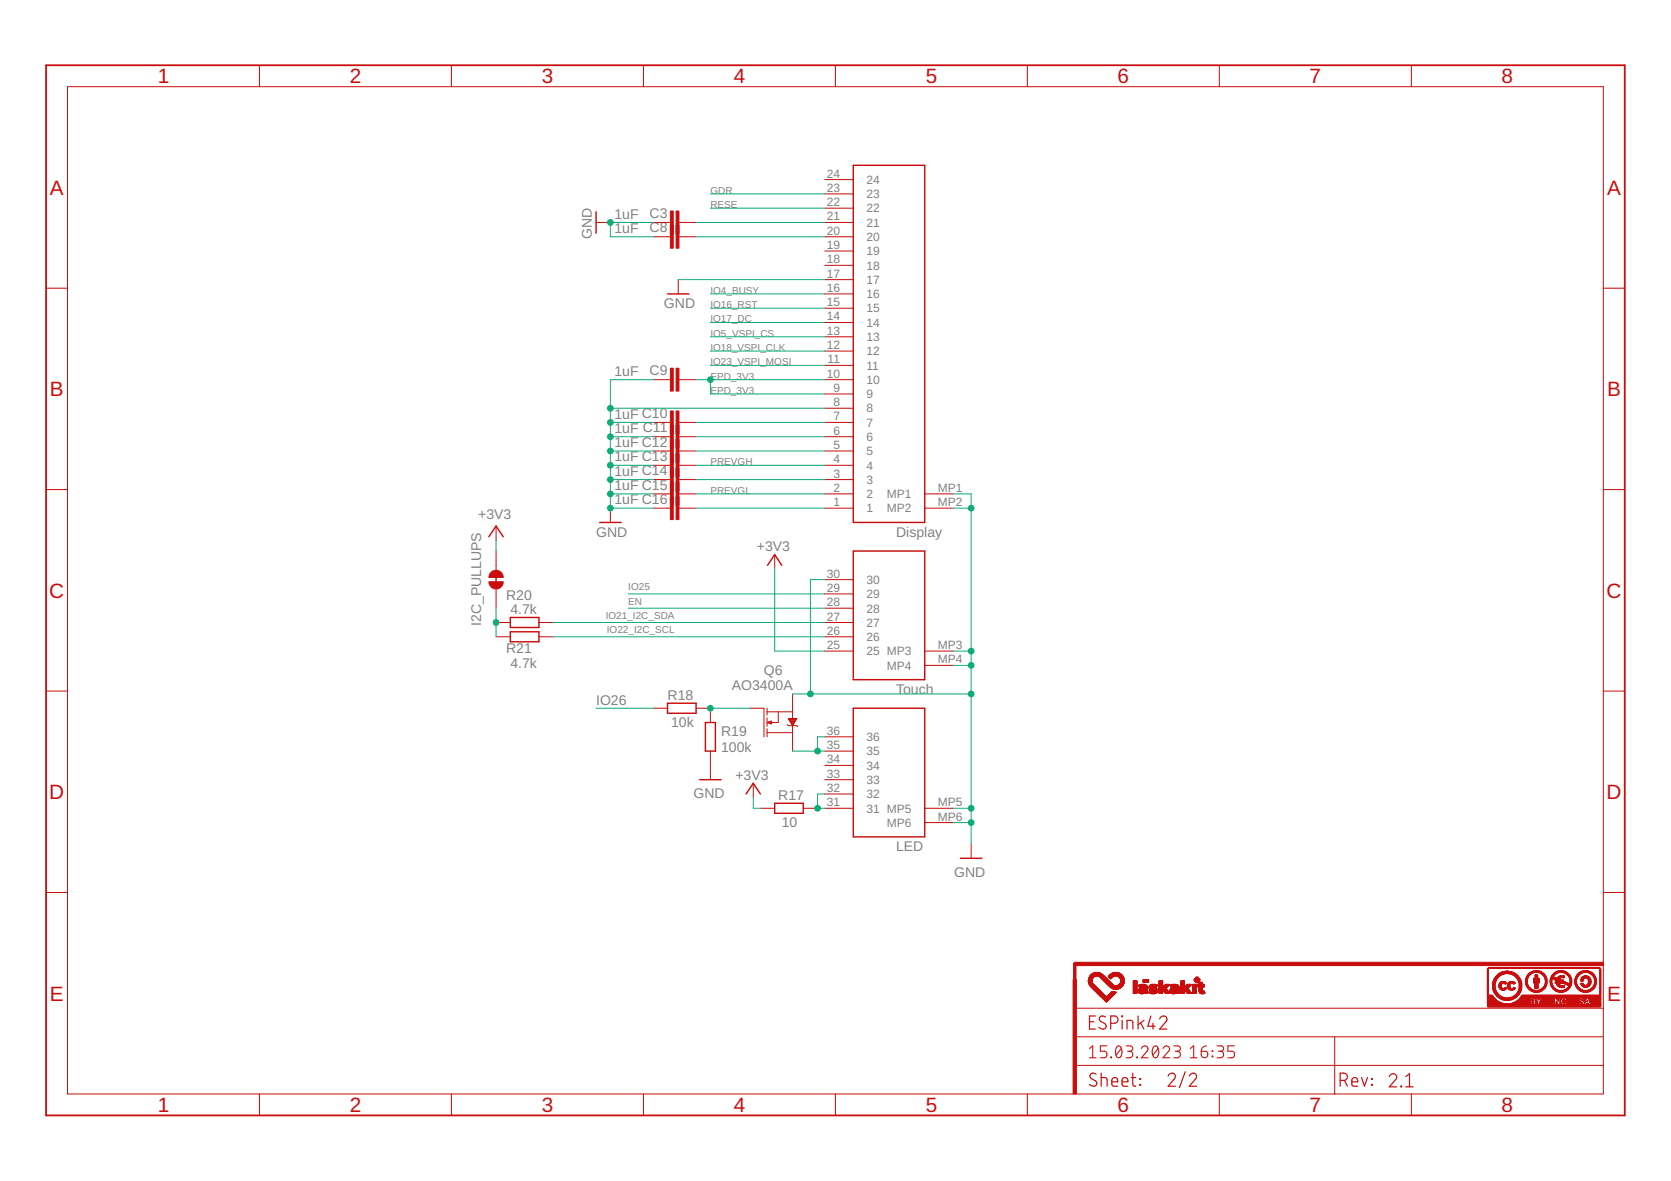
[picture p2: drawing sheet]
<svg xmlns="http://www.w3.org/2000/svg" width="297mm" height="210mm" viewBox="0 0 297 210" stroke-linecap="round" stroke-linejoin="round" font-family="sans-serif">
<defs><g id="words">
<g font-size="3.7" fill="#c90d0c">
<text x="28" y="14.8">1</text>
<text x="62.2" y="14.8">2</text>
<text x="96.3" y="14.8">3</text>
<text x="130.4" y="14.8">4</text>
<text x="164.5" y="14.8">5</text>
<text x="198.7" y="14.8">6</text>
<text x="232.8" y="14.8">7</text>
<text x="266.9" y="14.8">8</text>
<text x="8.9" y="34.6">A</text>
<text x="285.7" y="34.6">A</text>
<text x="8.9" y="70.4">B</text>
<text x="285.7" y="70.4">B</text>
<text x="8.8" y="106.2">C</text>
<text x="285.6" y="106.2">C</text>
<text x="8.8" y="142">D</text>
<text x="285.6" y="142">D</text>
<text x="8.9" y="177.8">E</text>
<text x="285.7" y="177.8">E</text>
<text x="28" y="197.6">1</text>
<text x="62.2" y="197.6">2</text>
<text x="96.3" y="197.6">3</text>
<text x="130.4" y="197.6">4</text>
<text x="164.5" y="197.6">5</text>
<text x="198.7" y="197.6">6</text>
<text x="232.8" y="197.6">7</text>
<text x="266.9" y="197.6">8</text>
</g>
<g font-size="2.5" fill="#808080">
<text x="109.2" y="38.8">1uF</text>
<text x="109.2" y="41.4">1uF</text>
<text x="115.5" y="38.8">C3</text>
<text x="115.5" y="41.3">C8</text>
<text x="105.2" y="42.5" transform="rotate(-90 105.2 42.5)">GND</text>
<text x="118" y="54.8">GND</text>
<text x="109.2" y="66.8">1uF</text>
<text x="115.5" y="66.7">C9</text>
<text x="109.2" y="74.4">1uF C10</text>
<text x="109.2" y="76.9">1uF C11</text>
<text x="109.2" y="79.5">1uF C12</text>
<text x="109.2" y="82">1uF C13</text>
<text x="109.2" y="84.5">1uF C14</text>
<text x="109.2" y="87.1">1uF C15</text>
<text x="109.2" y="89.6">1uF C16</text>
<text x="85" y="92.2">+3V3</text>
<text x="106" y="95.4">GND</text>
<text x="159.3" y="95.4">Display</text>
<text x="134.5" y="97.9">+3V3</text>
<text x="90" y="106.6">R20</text>
<text x="85.5" y="111.3" transform="rotate(-90 85.5 111.3)">I2C_PULLUPS</text>
<text x="90.7" y="109.1">4.7k</text>
<text x="90" y="116.1">R21</text>
<text x="90.7" y="118.6">4.7k</text>
<text x="106" y="125.2">IO26</text>
<text x="118.7" y="124.4">R18</text>
<text x="130.1" y="122.6">AO3400A</text>
<text x="135.8" y="120">Q6</text>
<text x="159.3" y="123.3">Touch</text>
<text x="119.3" y="129.2">10k</text>
<text x="128.2" y="130.7">R19</text>
<text x="128.2" y="133.6">100k</text>
<text x="123.3" y="141.9">GND</text>
<text x="130.7" y="138.6">+3V3</text>
<text x="138.3" y="142.2">R17</text>
<text x="139" y="147">10</text>
<text x="159.3" y="151.3">LED</text>
<text x="169.6" y="155.8">GND</text>
</g>
<g font-size="2.1" fill="#808080">
<text x="147" y="34.1">23</text>
<text x="147" y="31.6">24</text>
<text x="154" y="35.2">23</text>
<text x="154" y="32.7">24</text>
<text x="147" y="41.7">20</text>
<text x="147" y="39.2">21</text>
<text x="147" y="36.6">22</text>
<text x="154" y="40.3">21</text>
<text x="154" y="37.8">22</text>
<text x="147" y="46.8">18</text>
<text x="147" y="44.3">19</text>
<text x="154" y="47.9">18</text>
<text x="154" y="45.4">19</text>
<text x="154" y="42.8">20</text>
<text x="147" y="51.9">16</text>
<text x="147" y="49.3">17</text>
<text x="154" y="53">16</text>
<text x="154" y="50.5">17</text>
<text x="147" y="59.5">13</text>
<text x="147" y="57">14</text>
<text x="147" y="54.4">15</text>
<text x="154" y="58.1">14</text>
<text x="154" y="55.5">15</text>
<text x="147" y="62">12</text>
<text x="147.1" y="64.6">11</text>
<text x="154" y="65.7">11</text>
<text x="154" y="63.2">12</text>
<text x="154" y="60.6">13</text>
<text x="147" y="67.1">10</text>
<text x="148.2" y="69.7">9</text>
<text x="154" y="70.8">9</text>
<text x="154" y="68.2">10</text>
<text x="148.2" y="77.3">6</text>
<text x="148.2" y="74.7">7</text>
<text x="148.2" y="72.2">8</text>
<text x="154" y="75.9">7</text>
<text x="154" y="73.3">8</text>
<text x="148.2" y="82.4">4</text>
<text x="148.2" y="79.8">5</text>
<text x="154" y="83.5">4</text>
<text x="154" y="80.9">5</text>
<text x="154" y="78.4">6</text>
<text x="148.2" y="90">1</text>
<text x="148.2" y="87.4">2</text>
<text x="148.2" y="84.9">3</text>
<text x="154" y="88.5">2</text>
<text x="154" y="86">3</text>
<text x="157.6" y="88.5">MP1</text>
<text x="166.7" y="90">MP2</text>
<text x="166.7" y="87.4">MP1</text>
<text x="154" y="91.1">1</text>
<text x="157.6" y="91.1">MP2</text>
<text x="147" y="102.7">30</text>
<text x="147" y="105.2">29</text>
<text x="147" y="107.7">28</text>
<text x="154" y="103.8">30</text>
<text x="154" y="106.3">29</text>
<text x="147" y="110.3">27</text>
<text x="147" y="112.8">26</text>
<text x="154" y="108.9">28</text>
<text x="154" y="111.4">27</text>
<text x="154" y="113.9">26</text>
<text x="147" y="115.4">25</text>
<text x="154" y="116.5">25 MP3</text>
<text x="157.6" y="119">MP4</text>
<text x="166.7" y="117.9">MP4</text>
<text x="166.7" y="115.4">MP3</text>
<text x="147" y="130.6">36</text>
<text x="154" y="131.7">36</text>
<text x="147" y="133.1">35</text>
<text x="147" y="135.7">34</text>
<text x="154" y="134.3">35</text>
<text x="154" y="136.8">34</text>
<text x="147" y="138.2">33</text>
<text x="147" y="140.8">32</text>
<text x="147" y="143.3">31</text>
<text x="154" y="139.3">33</text>
<text x="154" y="141.9">32</text>
<text x="166.7" y="143.3">MP5</text>
<text x="154" y="144.4">31 MP5</text>
<text x="157.6" y="147">MP6</text>
<text x="166.7" y="145.8">MP6</text>
</g>
<g font-size="1.8" fill="#808080">
<text x="126.3" y="34.5">GDR</text>
<text x="126.3" y="37">RESE</text>
<text x="126.3" y="52.2">IO4_BUSY</text>
<text x="126.3" y="59.9">IO5_VSPI_CS</text>
<text x="126.3" y="57.3">IO17_DC</text>
<text x="126.3" y="54.8">IO16_RST</text>
<text x="126.3" y="64.9">IO23_VSPI_MOSI</text>
<text x="126.3" y="62.4">IO18_VSPI_CLK</text>
<text x="126.3" y="67.5">EPD_3V3</text>
<text x="126.3" y="70">EPD_3V3</text>
<text x="126.3" y="82.7">PREVGH</text>
<text x="126.3" y="87.8">PREVGL</text>
<text x="111.7" y="104.9">IO25</text>
<text x="111.7" y="107.5">EN</text>
<text x="107.7" y="110">IO21_I2C_SDA</text>
<text x="107.9" y="112.5">IO22_I2C_SCL</text>
</g>
</g></defs>
<g fill="#c90d0c" stroke="#c90d0c" stroke-width=".18">
<path d="M190.8 174.1h.5v20.3h-.5z"/>
<path d="M191 171h94v.6h-94z"/>
<path d="M196.6 178.1h.1z"/>
<path d="M196.6 178l.1 .1z"/>
<path d="M196.6 178h.2z"/>
<path d="M196.5 177.9l.3 .1z"/>
<path d="M196.5 177.9h.4z"/>
<path d="M196.4 177.9h.5z"/>
<path d="M196.4 177.8l.6 .1z"/>
<path d="M196.4 177.8h.6z"/>
<path d="M196.3 177.7l.7 .1z"/>
<path d="M196.3 177.7l.8 .1z"/>
<path d="M196.3 177.7h.8z"/>
<path d="M196.2 177.7h.9z"/>
<path d="M196.2 177.6l.9 .1z"/>
<path d="M196.2 177.6h1z"/>
<path d="M196.1 177.5l1.1 .1z"/>
<path d="M196.1 177.5h1.2z"/>
<path d="M196 177.4l1.4 .1z"/>
<path d="M196 177.4h1.4z"/>
<path d="M195.9 177.4h1.5z"/>
<path d="M195.9 177.3l1.5 .1z"/>
<path d="M195.9 177.3h1.6z"/>
<path d="M195.9 177.2l1.6 .1z"/>
<path d="M195.8 177.2l1.7 .1z"/>
<path d="M195.8 177.2h.9z"/>
<path d="M196.7 177.2h.8z"/>
<path d="M195.7 177.2h1z"/>
<path d="M196.7 177.2h.9z"/>
<path d="M195.7 177.1l.9 .1z"/>
<path d="M196.7 177.1l.9 .1z"/>
<path d="M195.7 177.1h.9z"/>
<path d="M196.7 177.1h1z"/>
<path d="M195.6 177.1h1z"/>
<path d="M196.8 177.1h.9z"/>
<path d="M195.6 177l1 .1z"/>
<path d="M196.8 177l.9 .1z"/>
<path d="M195.6 177l.9 .1z"/>
<path d="M196.8 177l1 .1z"/>
<path d="M195.5 177h1z"/>
<path d="M196.9 177h.9z"/>
<path d="M195.5 177h.9z"/>
<path d="M195.5 176.9l.9 .1z"/>
<path d="M197 176.9l.9 .1z"/>
<path d="M195.5 176.9h.9z"/>
<path d="M197 176.9h.9z"/>
<path d="M195.4 176.9h1z"/>
<path d="M195.4 176.8l.9 .1z"/>
<path d="M197 176.8l.9 .1z"/>
<path d="M197 176.8l1 .1z"/>
<path d="M195.3 176.8h1z"/>
<path d="M197.1 176.8h.9z"/>
<path d="M195.3 176.7l.9 .1z"/>
<path d="M197.1 176.7l.9 .1z"/>
<path d="M197.2 176.7l.9 .1z"/>
<path d="M195.3 176.7h.9z"/>
<path d="M197.2 176.7h.9z"/>
<path d="M195.2 176.7h1z"/>
<path d="M195.2 176.6l.9 .1z"/>
<path d="M197.2 176.6l1 .1z"/>
<path d="M195.1 176.6h1z"/>
<path d="M197.3 176.6h.9z"/>
<path d="M202.8 176.6h.4z"/>
<path d="M204.7 176.6h.5z"/>
<path d="M208.4 176.6h.4z"/>
<path d="M213.5 176.6h.5z"/>
<path d="M195.1 176.6h.9z"/>
<path d="M195.1 176.5l.9 .1z"/>
<path d="M197.3 176.5l.9 .1z"/>
<path d="M201.5 176.5l.6 .1z"/>
<path d="M202.6 176.5l.7 .1z"/>
<path d="M203.4 176.5l.6 .1z"/>
<path d="M204.5 176.5l.9 .1z"/>
<path d="M206 176.5l.7 .1z"/>
<path d="M207.2 176.5l.7 .1z"/>
<path d="M208.3 176.5l.6 .1z"/>
<path d="M209 176.5l.6 .1z"/>
<path d="M209.9 176.5l.7 .1z"/>
<path d="M211.1 176.5l.7 .1z"/>
<path d="M212 176.5l.6 .1z"/>
<path d="M213.4 176.5l.7 .1z"/>
<path d="M197.4 176.5l.8 .1z"/>
<path d="M202.5 176.5l1.5 .1z"/>
<path d="M204.4 176.5l1.1 .1z"/>
<path d="M208.2 176.5l.8 .1z"/>
<path d="M213.3 176.5l.9 .1z"/>
<path d="M195.1 176.5h.9z"/>
<path d="M197.4 176.5h.8z"/>
<path d="M201.5 176.5h.6z"/>
<path d="M202.5 176.5h1.5z"/>
<path d="M204.4 176.5h1.1z"/>
<path d="M206 176.5h.7z"/>
<path d="M207.2 176.5h.7z"/>
<path d="M208.2 176.5h.8z"/>
<path d="M209 176.5h.6z"/>
<path d="M209.9 176.5h.7z"/>
<path d="M211.1 176.5h.7z"/>
<path d="M212 176.5h.6z"/>
<path d="M213.3 176.5h.9z"/>
<path d="M195 176.5h.9z"/>
<path d="M197.4 176.5h.9z"/>
<path d="M204.3 176.5h1.3z"/>
<path d="M207.1 176.5h.8z"/>
<path d="M211 176.5h.8z"/>
<path d="M195 176.4l.9 .1z"/>
<path d="M197.4 176.4l1 .1z"/>
<path d="M201.5 176.4l.6 .1z"/>
<path d="M202.4 176.4l1.6 .1z"/>
<path d="M204.2 176.4l1.4 .1z"/>
<path d="M206 176.4l.7 .1z"/>
<path d="M207.1 176.4l.8 .1z"/>
<path d="M208.1 176.4l1.5 .1z"/>
<path d="M209.9 176.4l.7 .1z"/>
<path d="M210.9 176.4l.9 .1z"/>
<path d="M212 176.4l.6 .1z"/>
<path d="M213.2 176.4l1 .1z"/>
<path d="M195 176.4h.9z"/>
<path d="M197.4 176.4h1z"/>
<path d="M201.5 176.4h.6z"/>
<path d="M202.4 176.4h1.6z"/>
<path d="M204.2 176.4h1.4z"/>
<path d="M206 176.4h.7z"/>
<path d="M207.1 176.4h.8z"/>
<path d="M208.1 176.4h1.5z"/>
<path d="M209.9 176.4h.7z"/>
<path d="M210.9 176.4h.9z"/>
<path d="M212 176.4h.6z"/>
<path d="M213.2 176.4h1z"/>
<path d="M194.9 176.4h1z"/>
<path d="M197.5 176.4h.9z"/>
<path d="M204.2 176.4h1.5z"/>
<path d="M207.1 176.4h.7z"/>
<path d="M208 176.4h1.6z"/>
<path d="M211 176.4h.7z"/>
<path d="M213.2 176.4h.9z"/>
<path d="M194.9 176.4h.9z"/>
<path d="M210.9 176.4h.8z"/>
<path d="M194.9 176.3l.9 .1z"/>
<path d="M197.5 176.3l.9 .1z"/>
<path d="M201.5 176.3l.6 .1z"/>
<path d="M202.4 176.3l1.6 .1z"/>
<path d="M204.2 176.3l1.5 .1z"/>
<path d="M206 176.3l.7 .1z"/>
<path d="M207.1 176.3l.7 .1z"/>
<path d="M208 176.3l1.6 .1z"/>
<path d="M209.9 176.3l.7 .1z"/>
<path d="M210.9 176.3l.8 .1z"/>
<path d="M212 176.3l.6 .1z"/>
<path d="M213.2 176.3l.9 .1z"/>
<path d="M197.6 176.3l.8 .1z"/>
<path d="M204.3 176.3l1.4 .1z"/>
<path d="M207 176.3l.8 .1z"/>
<path d="M194.9 176.3h.8z"/>
<path d="M197.6 176.3h.4z"/>
<path d="M201.5 176.3h.6z"/>
<path d="M202.4 176.3h1.6z"/>
<path d="M204.3 176.3h1.4z"/>
<path d="M206 176.3h.7z"/>
<path d="M207 176.3h.7z"/>
<path d="M208 176.3h1.6z"/>
<path d="M209.9 176.3h.7z"/>
<path d="M210.9 176.3h.7z"/>
<path d="M212 176.3h.6z"/>
<path d="M213.2 176.3h.9z"/>
<path d="M194.8 176.3h.9z"/>
<path d="M204.3 176.3h1.5z"/>
<path d="M194.8 176.2l.9 .1z"/>
<path d="M197.7 176.2l.1 .1z"/>
<path d="M201.5 176.2l.6 .1z"/>
<path d="M202.4 176.2l1.6 .1z"/>
<path d="M204.3 176.2l1.5 .1z"/>
<path d="M206 176.2l.7 .1z"/>
<path d="M206.9 176.2l.8 .1z"/>
<path d="M208 176.2l1.6 .1z"/>
<path d="M209.9 176.2l.7 .1z"/>
<path d="M210.8 176.2l.8 .1z"/>
<path d="M212 176.2l.6 .1z"/>
<path d="M213.2 176.2l.9 .1z"/>
<path d="M194.7 176.2h1z"/>
<path d="M197.7 176.2h.1z"/>
<path d="M201.5 176.2h.6z"/>
<path d="M202.4 176.2h.7z"/>
<path d="M203.2 176.2h.8z"/>
<path d="M204.3 176.2h1.5z"/>
<path d="M206 176.2h.7z"/>
<path d="M206.9 176.2h.7z"/>
<path d="M208 176.2h.7z"/>
<path d="M208.8 176.2h.8z"/>
<path d="M209.9 176.2h.7z"/>
<path d="M210.8 176.2h.8z"/>
<path d="M212 176.2h.6z"/>
<path d="M213.2 176.2h.9z"/>
<path d="M194.7 176.1l.9 .1z"/>
<path d="M201.5 176.1l.6 .1z"/>
<path d="M202.4 176.1l.6 .1z"/>
<path d="M203.3 176.1l.7 .1z"/>
<path d="M204.3 176.1l.6 .1z"/>
<path d="M205.1 176.1l.7 .1z"/>
<path d="M206 176.1l.7 .1z"/>
<path d="M206.9 176.1l.7 .1z"/>
<path d="M208 176.1l.6 .1z"/>
<path d="M208.9 176.1l.7 .1z"/>
<path d="M209.9 176.1l.7 .1z"/>
<path d="M210.8 176.1l.7 .1z"/>
<path d="M212 176.1l.6 .1z"/>
<path d="M213.1 176.1l1 .1z"/>
<path d="M194.7 176.1h.9z"/>
<path d="M201.5 176.1h.6z"/>
<path d="M202.4 176.1h.5z"/>
<path d="M203.3 176.1h.7z"/>
<path d="M204.4 176.1h.3z"/>
<path d="M205.1 176.1h.7z"/>
<path d="M206 176.1h.8z"/>
<path d="M206.8 176.1h.8z"/>
<path d="M208 176.1h.6z"/>
<path d="M209 176.1h.6z"/>
<path d="M209.9 176.1h.7z"/>
<path d="M210.7 176.1h.8z"/>
<path d="M212 176.1h.6z"/>
<path d="M213.1 176.1h.7z"/>
<path d="M213.9 176.1h.1z"/>
<path d="M194.6 176.1h1z"/>
<path d="M203.4 176.1h.6z"/>
<path d="M204.4 176.1h.1z"/>
<path d="M205.2 176.1h.6z"/>
<path d="M206.1 176.1h1.5z"/>
<path d="M209.9 176.1h.8z"/>
<path d="M213.1 176.1h.6z"/>
<path d="M194.6 176l.9 .1z"/>
<path d="M201.5 176l.6 .1z"/>
<path d="M202.4 176l.5 .1z"/>
<path d="M203.4 176l.6 .1z"/>
<path d="M204.4 176l.1 .1z"/>
<path d="M205.1 176l.7 .1z"/>
<path d="M206.1 176l1.5 .1z"/>
<path d="M208 176l.6 .1z"/>
<path d="M209 176l.6 .1z"/>
<path d="M209.9 176l1.5 .1z"/>
<path d="M212 176l.6 .1z"/>
<path d="M213.1 176l.6 .1z"/>
<path d="M194.5 176h1z"/>
<path d="M201.5 176h.6z"/>
<path d="M202.4 176h.6z"/>
<path d="M203.4 176h.6z"/>
<path d="M204.9 176h.9z"/>
<path d="M206.1 176h1.5z"/>
<path d="M208 176h.6z"/>
<path d="M209 176h.6z"/>
<path d="M209.9 176h1.5z"/>
<path d="M212 176h.6z"/>
<path d="M213.1 176h.6z"/>
<path d="M194.5 176h.9z"/>
<path d="M202.4 176h.7z"/>
<path d="M204.6 176h1.2z"/>
<path d="M206 176h1.5z"/>
<path d="M208 176h.7z"/>
<path d="M194.5 175.9l.9 .1z"/>
<path d="M201.5 175.9l.6 .1z"/>
<path d="M202.4 175.9l.7 .1z"/>
<path d="M203.4 175.9l.6 .1z"/>
<path d="M204.6 175.9l1.1 .1z"/>
<path d="M206 175.9l1.5 .1z"/>
<path d="M208 175.9l.7 .1z"/>
<path d="M209 175.9l.6 .1z"/>
<path d="M209.9 175.9l1.5 .1z"/>
<path d="M212 175.9l.6 .1z"/>
<path d="M213.1 175.9l.6 .1z"/>
<path d="M194.5 175.9h.9z"/>
<path d="M201.5 175.9h.6z"/>
<path d="M202.4 175.9h1.6z"/>
<path d="M204.6 175.9h1.2z"/>
<path d="M206 175.9h1.5z"/>
<path d="M208 175.9h1.6z"/>
<path d="M209.9 175.9h1.5z"/>
<path d="M212 175.9h.6z"/>
<path d="M213.1 175.9h.6z"/>
<path d="M194.4 175.9h.9z"/>
<path d="M204.5 175.9h1.3z"/>
<path d="M206 175.9h1.4z"/>
<path d="M209.9 175.9h1.4z"/>
<path d="M194.4 175.8l.9 .1z"/>
<path d="M201.5 175.8l.6 .1z"/>
<path d="M202.4 175.8l1.6 .1z"/>
<path d="M204.4 175.8l1.3 .1z"/>
<path d="M206 175.8l1.4 .1z"/>
<path d="M208 175.8l1.6 .1z"/>
<path d="M209.9 175.8l1.4 .1z"/>
<path d="M212 175.8l.6 .1z"/>
<path d="M213.1 175.8l.6 .1z"/>
<path d="M198.2 175.8l.3 .1z"/>
<path d="M208.1 175.8l1.5 .1z"/>
<path d="M194.4 175.8h.9z"/>
<path d="M198.2 175.8h.3z"/>
<path d="M201.5 175.8h.6z"/>
<path d="M202.4 175.8h1.6z"/>
<path d="M204.4 175.8h1.3z"/>
<path d="M206 175.8h1.4z"/>
<path d="M208.1 175.8h1.5z"/>
<path d="M209.9 175.8h1.4z"/>
<path d="M212 175.8h.6z"/>
<path d="M213.1 175.8h.6z"/>
<path d="M194.3 175.7l.9 .1z"/>
<path d="M197.9 175.7l.9 .1z"/>
<path d="M201.5 175.7l.6 .1z"/>
<path d="M202.5 175.7l1.5 .1z"/>
<path d="M204.3 175.7l1.4 .1z"/>
<path d="M206.1 175.7l1.3 .1z"/>
<path d="M208.2 175.7l1.4 .1z"/>
<path d="M209.9 175.7l1.3 .1z"/>
<path d="M212 175.7l.6 .1z"/>
<path d="M213.1 175.7l.6 .1z"/>
<path d="M194.2 175.7l1 .1z"/>
<path d="M197.8 175.7l1.1 .1z"/>
<path d="M206 175.7l1.3 .1z"/>
<path d="M194.2 175.7h1z"/>
<path d="M197.8 175.7h1.1z"/>
<path d="M201.5 175.7h.6z"/>
<path d="M202.5 175.7h1.5z"/>
<path d="M204.3 175.7h1.4z"/>
<path d="M206 175.7h1.3z"/>
<path d="M208.2 175.7h1.4z"/>
<path d="M209.9 175.7h1.3z"/>
<path d="M212 175.7h.6z"/>
<path d="M213.1 175.7h.6z"/>
<path d="M202.6 175.7h1.4z"/>
<path d="M204.3 175.7h1.3z"/>
<path d="M194.2 175.6l.9 .1z"/>
<path d="M197.8 175.6l1.1 .1z"/>
<path d="M201.5 175.6l.6 .1z"/>
<path d="M202.7 175.6l1.3 .1z"/>
<path d="M204.3 175.6l1.2 .1z"/>
<path d="M206 175.6l1.2 .1z"/>
<path d="M208.4 175.6l1.2 .1z"/>
<path d="M209.9 175.6l1.2 .1z"/>
<path d="M212 175.6l.6 .1z"/>
<path d="M213.1 175.6l.6 .1z"/>
<path d="M197.7 175.6l1.3 .1z"/>
<path d="M206 175.6l1.3 .1z"/>
<path d="M209.9 175.6l1.3 .1z"/>
<path d="M194.1 175.6h1z"/>
<path d="M197.6 175.6h1.6z"/>
<path d="M201.5 175.6h.6z"/>
<path d="M203.4 175.6h.6z"/>
<path d="M204.3 175.6h1.1z"/>
<path d="M206 175.6h1.3z"/>
<path d="M209 175.6h.6z"/>
<path d="M209.9 175.6h1.3z"/>
<path d="M212 175.6h.6z"/>
<path d="M213.1 175.6h.6z"/>
<path d="M194.1 175.6h.9z"/>
<path d="M197.5 175.6h1.7z"/>
<path d="M204.3 175.6h.9z"/>
<path d="M206.1 175.6h1.3z"/>
<path d="M194.1 175.5l.9 .1z"/>
<path d="M197.4 175.5l1.9 .1z"/>
<path d="M201.5 175.5l.6 .1z"/>
<path d="M202.6 175.5l.1 .1z"/>
<path d="M203.3 175.5l.7 .1z"/>
<path d="M204.2 175.5l.8 .1z"/>
<path d="M206 175.5l1.4 .1z"/>
<path d="M208.2 175.5l.1 .1z"/>
<path d="M209 175.5l.6 .1z"/>
<path d="M209.9 175.5l1.4 .1z"/>
<path d="M212 175.5l.6 .1z"/>
<path d="M213.1 175.5l.6 .1z"/>
<path d="M194.1 175.5h.9z"/>
<path d="M197.4 175.5h1.9z"/>
<path d="M201.5 175.5h.6z"/>
<path d="M202.6 175.5h.1z"/>
<path d="M203.3 175.5h.7z"/>
<path d="M204.2 175.5h.8z"/>
<path d="M206 175.5h1.4z"/>
<path d="M208.2 175.5h.1z"/>
<path d="M209 175.5h.6z"/>
<path d="M209.9 175.5h1.4z"/>
<path d="M212 175.5h.6z"/>
<path d="M213.1 175.5h.6z"/>
<path d="M194 175.5h1z"/>
<path d="M204.2 175.5h.7z"/>
<path d="M208.2 175.5h.2z"/>
<path d="M208.9 175.5h.7z"/>
<path d="M194 175.5h.9z"/>
<path d="M202.5 175.5h.3z"/>
<path d="M203.3 175.5h.6z"/>
<path d="M204.2 175.5h.6z"/>
<path d="M205.4 175.5h.2z"/>
<path d="M206 175.5h.7z"/>
<path d="M206.7 175.5h.8z"/>
<path d="M208.1 175.5h.4z"/>
<path d="M209.9 175.5h.7z"/>
<path d="M210.6 175.5h.7z"/>
<path d="M194 175.4l.9 .1z"/>
<path d="M197.4 175.4l1.9 .1z"/>
<path d="M201.5 175.4l.6 .1z"/>
<path d="M202.5 175.4l.3 .1z"/>
<path d="M203.3 175.4l.6 .1z"/>
<path d="M204.2 175.4l.6 .1z"/>
<path d="M205.4 175.4l.2 .1z"/>
<path d="M206 175.4l.7 .1z"/>
<path d="M206.7 175.4l.8 .1z"/>
<path d="M208.1 175.4l.4 .1z"/>
<path d="M208.9 175.4l.7 .1z"/>
<path d="M209.9 175.4l.7 .1z"/>
<path d="M210.6 175.4l.7 .1z"/>
<path d="M212 175.4l.6 .1z"/>
<path d="M213.1 175.4l.6 .1z"/>
<path d="M193.9 175.4h1z"/>
<path d="M197.3 175.4h2.1z"/>
<path d="M201.5 175.4h.6z"/>
<path d="M202.5 175.4h1.4z"/>
<path d="M204.3 175.4h.6z"/>
<path d="M205.3 175.4h.3z"/>
<path d="M206 175.4h.7z"/>
<path d="M206.7 175.4h.8z"/>
<path d="M208.2 175.4h1.4z"/>
<path d="M209.9 175.4h.7z"/>
<path d="M210.6 175.4h.8z"/>
<path d="M212 175.4h.6z"/>
<path d="M212.9 175.4h1.1z"/>
<path d="M194 175.4h.8z"/>
<path d="M206.8 175.4h.7z"/>
<path d="M210.7 175.4h.7z"/>
<path d="M193.9 175.3l.9 .1z"/>
<path d="M197.3 175.3l2.1 .1z"/>
<path d="M201.5 175.3l.6 .1z"/>
<path d="M202.5 175.3l1.4 .1z"/>
<path d="M204.3 175.3l1.3 .1z"/>
<path d="M206 175.3l.7 .1z"/>
<path d="M206.8 175.3l.7 .1z"/>
<path d="M208.1 175.3l1.5 .1z"/>
<path d="M209.9 175.3l.7 .1z"/>
<path d="M210.7 175.3l.7 .1z"/>
<path d="M212 175.3l.6 .1z"/>
<path d="M212.9 175.3l1.1 .1z"/>
<path d="M197.3 175.3l2.2 .1z"/>
<path d="M202.5 175.3l1.5 .1z"/>
<path d="M206.8 175.3l.8 .1z"/>
<path d="M210.7 175.3l.8 .1z"/>
<path d="M193.9 175.3h.9z"/>
<path d="M197.3 175.3h2.2z"/>
<path d="M201.5 175.3h.6z"/>
<path d="M202.5 175.3h1.5z"/>
<path d="M204.3 175.3h1.3z"/>
<path d="M206 175.3h.7z"/>
<path d="M206.8 175.3h.8z"/>
<path d="M208.1 175.3h1.5z"/>
<path d="M209.9 175.3h.7z"/>
<path d="M210.7 175.3h.8z"/>
<path d="M212 175.3h.6z"/>
<path d="M212.9 175.3h1.1z"/>
<path d="M193.8 175.3h1z"/>
<path d="M197.2 175.3h2.3z"/>
<path d="M202.5 175.3h1.4z"/>
<path d="M208.1 175.3h1.4z"/>
<path d="M193.8 175.2l.9 .1z"/>
<path d="M197.1 175.2l2.5 .1z"/>
<path d="M201.5 175.2l.6 .1z"/>
<path d="M202.4 175.2l1.5 .1z"/>
<path d="M204.3 175.2l1.4 .1z"/>
<path d="M206 175.2l.7 .1z"/>
<path d="M206.9 175.2l.8 .1z"/>
<path d="M208.1 175.2l1.4 .1z"/>
<path d="M209.9 175.2l.7 .1z"/>
<path d="M210.8 175.2l.7 .1z"/>
<path d="M212 175.2l.6 .1z"/>
<path d="M212.9 175.2l1.1 .1z"/>
<path d="M193.8 175.2h.8z"/>
<path d="M197.1 175.2h2.5z"/>
<path d="M201.5 175.2h.6z"/>
<path d="M202.4 175.2h1.5z"/>
<path d="M204.3 175.2h1.4z"/>
<path d="M206 175.2h.7z"/>
<path d="M206.9 175.2h.8z"/>
<path d="M208.1 175.2h1.4z"/>
<path d="M209.9 175.2h.7z"/>
<path d="M210.8 175.2h.8z"/>
<path d="M212 175.2h.6z"/>
<path d="M212.9 175.2h1.1z"/>
<path d="M193.7 175.2h.9z"/>
<path d="M197.1 175.2h1.1z"/>
<path d="M198.5 175.2h1.1z"/>
<path d="M202.4 175.2h1.4z"/>
<path d="M204.4 175.2h1.3z"/>
<path d="M207 175.2h.7z"/>
<path d="M208 175.2h1.5z"/>
<path d="M210.9 175.2h.7z"/>
<path d="M193.7 175.1l.9 .1z"/>
<path d="M197.1 175.1l1.1 .1z"/>
<path d="M198.5 175.1l1.1 .1z"/>
<path d="M201.5 175.1l.6 .1z"/>
<path d="M202.4 175.1l1.4 .1z"/>
<path d="M204.4 175.1l1.3 .1z"/>
<path d="M206 175.1l.7 .1z"/>
<path d="M207 175.1l.7 .1z"/>
<path d="M208 175.1l1.5 .1z"/>
<path d="M209.9 175.1l.7 .1z"/>
<path d="M210.9 175.1l.7 .1z"/>
<path d="M212 175.1l.6 .1z"/>
<path d="M212.9 175.1l1.1 .1z"/>
<path d="M197 175.1l1 .1z"/>
<path d="M198.7 175.1l.9 .1z"/>
<path d="M207 175.1l.8 .1z"/>
<path d="M208 175.1l1.4 .1z"/>
<path d="M210.9 175.1l.8 .1z"/>
<path d="M193.7 175.1h.9z"/>
<path d="M197 175.1h.9z"/>
<path d="M198.8 175.1h.9z"/>
<path d="M201.5 175.1h.6z"/>
<path d="M202.4 175.1h1.4z"/>
<path d="M204.5 175.1h1.2z"/>
<path d="M206 175.1h.7z"/>
<path d="M207.1 175.1h.8z"/>
<path d="M208 175.1h1.4z"/>
<path d="M209.9 175.1h.7z"/>
<path d="M210.9 175.1h.8z"/>
<path d="M212 175.1h.6z"/>
<path d="M212.9 175.1h1.1z"/>
<path d="M193.7 175l.8 .1z"/>
<path d="M197 175l.9 .1z"/>
<path d="M198.8 175l.9 .1z"/>
<path d="M201.5 175l.6 .1z"/>
<path d="M202.5 175l1.2 .1z"/>
<path d="M204.5 175l1.2 .1z"/>
<path d="M206 175l.7 .1z"/>
<path d="M207.1 175l.8 .1z"/>
<path d="M208.2 175l1.2 .1z"/>
<path d="M209.9 175l.7 .1z"/>
<path d="M210.9 175l.9 .1z"/>
<path d="M212 175l.6 .1z"/>
<path d="M212.9 175l1.1 .1z"/>
<path d="M193.7 175h.8z"/>
<path d="M196.9 175h.9z"/>
<path d="M198.9 175h.8z"/>
<path d="M201.5 175h.6z"/>
<path d="M202.6 175h1z"/>
<path d="M204.6 175h1z"/>
<path d="M206 175h.7z"/>
<path d="M207.1 175h.8z"/>
<path d="M208.2 175h1.1z"/>
<path d="M209.9 175h.7z"/>
<path d="M211 175h.8z"/>
<path d="M212 175h.6z"/>
<path d="M212.9 175h1.1z"/>
<path d="M193.6 175h.8z"/>
<path d="M196.8 175h1z"/>
<path d="M199 175h.7z"/>
<path d="M202.8 175h.7z"/>
<path d="M204.7 175h.8z"/>
<path d="M207.2 175h.7z"/>
<path d="M208.4 175h.7z"/>
<path d="M211.1 175h.7z"/>
<path d="M213 175h1z"/>
<path d="M193.6 174.9l.8 .1z"/>
<path d="M196.8 174.9l1 .1z"/>
<path d="M199 174.9l.7 .1z"/>
<path d="M201.5 174.9l.6 .1z"/>
<path d="M202.8 174.9l.7 .1z"/>
<path d="M204.7 174.9l.8 .1z"/>
<path d="M206 174.9l.7 .1z"/>
<path d="M207.2 174.9l.7 .1z"/>
<path d="M208.4 174.9l.7 .1z"/>
<path d="M209.9 174.9l.7 .1z"/>
<path d="M211.1 174.9l.7 .1z"/>
<path d="M212 174.9l.6 .1z"/>
<path d="M213 174.9l1 .1z"/>
<path d="M193.7 174.9l.7 .1z"/>
<path d="M213.1 174.9l.6 .1z"/>
<path d="M193.6 174.9h.7z"/>
<path d="M196.8 174.9h.9z"/>
<path d="M199 174.9h.7z"/>
<path d="M201.5 174.9h.6z"/>
<path d="M206 174.9h.7z"/>
<path d="M209.9 174.9h.7z"/>
<path d="M213.1 174.9h.6z"/>
<path d="M193.6 174.8l.7 .1z"/>
<path d="M196.7 174.8l1 .1z"/>
<path d="M199.1 174.8l.7 .1z"/>
<path d="M201.5 174.8l.6 .1z"/>
<path d="M206 174.8l.7 .1z"/>
<path d="M209.9 174.8l.7 .1z"/>
<path d="M213.1 174.8l.6 .1z"/>
<path d="M193.5 174.8l.8 .1z"/>
<path d="M196.7 174.8l.9 .1z"/>
<path d="M199.1 174.8l.6 .1z"/>
<path d="M193.5 174.8h.8z"/>
<path d="M196.7 174.8h.9z"/>
<path d="M199.1 174.8h.6z"/>
<path d="M201.5 174.8h.6z"/>
<path d="M206 174.8h.7z"/>
<path d="M209.9 174.8h.7z"/>
<path d="M213.1 174.8h.6z"/>
<path d="M193.5 174.8h.7z"/>
<path d="M199.1 174.8h.7z"/>
<path d="M193.5 174.7l.7 .1z"/>
<path d="M196.7 174.7l.8 .1z"/>
<path d="M199.1 174.7l.7 .1z"/>
<path d="M201.5 174.7l.6 .1z"/>
<path d="M206 174.7l.7 .1z"/>
<path d="M209.9 174.7l.7 .1z"/>
<path d="M213.1 174.7l.6 .1z"/>
<path d="M196.6 174.7l.9 .1z"/>
<path d="M193.5 174.7h.7z"/>
<path d="M196.6 174.7h.9z"/>
<path d="M199.2 174.7h.6z"/>
<path d="M201.5 174.7h.6z"/>
<path d="M206 174.7h.7z"/>
<path d="M209.9 174.7h.7z"/>
<path d="M213.1 174.7h.6z"/>
<path d="M193.5 174.6l.7 .1z"/>
<path d="M196.5 174.6l1 .1z"/>
<path d="M199.2 174.6l.6 .1z"/>
<path d="M201.5 174.6l.6 .1z"/>
<path d="M206 174.6l.7 .1z"/>
<path d="M209.9 174.6l.7 .1z"/>
<path d="M212.6 174.6l.4 .1z"/>
<path d="M213.1 174.6l.6 .1z"/>
<path d="M193.5 174.6h.7z"/>
<path d="M196.5 174.6h.9z"/>
<path d="M199.2 174.6h.6z"/>
<path d="M201.5 174.6h.6z"/>
<path d="M206 174.6h.7z"/>
<path d="M209.9 174.6h.7z"/>
<path d="M212.6 174.6h.4z"/>
<path d="M213.1 174.6h.6z"/>
<path d="M193.5 174.6h.6z"/>
<path d="M193.5 174.5l.6 .1z"/>
<path d="M196.4 174.5l1 .1z"/>
<path d="M199.2 174.5l.6 .1z"/>
<path d="M201.5 174.5l.6 .1z"/>
<path d="M203.2 174.5l1 .1z"/>
<path d="M206 174.5l.7 .1z"/>
<path d="M209.9 174.5l.7 .1z"/>
<path d="M212.6 174.5l.4 .1z"/>
<path d="M193.5 174.5h.6z"/>
<path d="M196.4 174.5h1z"/>
<path d="M199.2 174.5h.6z"/>
<path d="M201.5 174.5h.6z"/>
<path d="M203.2 174.5h1z"/>
<path d="M206 174.5h.7z"/>
<path d="M209.9 174.5h.7z"/>
<path d="M212.6 174.5h.4z"/>
<path d="M196.4 174.5h.9z"/>
<path d="M193.5 174.4l.6 .1z"/>
<path d="M196.3 174.4l1 .1z"/>
<path d="M199.2 174.4l.6 .1z"/>
<path d="M201.5 174.4l.6 .1z"/>
<path d="M203.2 174.4l1 .1z"/>
<path d="M206 174.4l.7 .1z"/>
<path d="M209.9 174.4l.7 .1z"/>
<path d="M212.6 174.4l.4 .1z"/>
<path d="M196.3 174.4l.9 .1z"/>
<path d="M193.5 174.4h.6z"/>
<path d="M196.3 174.4h.9z"/>
<path d="M199.2 174.4h.6z"/>
<path d="M201.5 174.4h.6z"/>
<path d="M203.2 174.4h1z"/>
<path d="M206 174.4h.7z"/>
<path d="M209.9 174.4h.7z"/>
<path d="M212.6 174.4h.4z"/>
<path d="M193.5 174.3l.6 .1z"/>
<path d="M196.3 174.3l.9 .1z"/>
<path d="M199.2 174.3l.7 .1z"/>
<path d="M201.5 174.3l.6 .1z"/>
<path d="M203.2 174.3l1 .1z"/>
<path d="M206 174.3l.7 .1z"/>
<path d="M209.9 174.3l.7 .1z"/>
<path d="M212.3 174.3l1 .1z"/>
<path d="M196.2 174.3l.9 .1z"/>
<path d="M193.5 174.3h.6z"/>
<path d="M196.2 174.3h.9z"/>
<path d="M199.2 174.3h.7z"/>
<path d="M201.5 174.3h.6z"/>
<path d="M203.2 174.3h1z"/>
<path d="M206 174.3h.7z"/>
<path d="M209.9 174.3h.7z"/>
<path d="M212.3 174.3h1z"/>
<path d="M193.5 174.2l.6 .1z"/>
<path d="M196.2 174.2l.9 .1z"/>
<path d="M199.2 174.2l.7 .1z"/>
<path d="M203.2 174.2l1 .1z"/>
<path d="M212.3 174.2l1 .1z"/>
<path d="M193.5 174.2h.6z"/>
<path d="M196.1 174.2h.9z"/>
<path d="M199.2 174.2h.6z"/>
<path d="M203.2 174.2h1z"/>
<path d="M212.3 174.2h1z"/>
<path d="M193.5 174.1l.6 .1z"/>
<path d="M196 174.1l1 .1z"/>
<path d="M199.2 174.1l.6 .1z"/>
<path d="M203.2 174.1l1 .1z"/>
<path d="M212.3 174.1l1 .1z"/>
<path d="M193.5 174.1h.6z"/>
<path d="M196 174.1h.9z"/>
<path d="M199.2 174.1h.6z"/>
<path d="M212.3 174.1h1z"/>
<path d="M195.9 174.1h1z"/>
<path d="M193.5 174l.6 .1z"/>
<path d="M195.9 174l1 .1z"/>
<path d="M199.2 174l.6 .1z"/>
<path d="M212.3 174l1 .1z"/>
<path d="M193.5 174h.7z"/>
<path d="M195.9 174h.9z"/>
<path d="M199.2 174h.6z"/>
<path d="M212.3 174h1z"/>
<path d="M193.5 173.9l.7 .1z"/>
<path d="M195.9 173.9l.9 .1z"/>
<path d="M199.2 173.9l.6 .1z"/>
<path d="M212.3 173.9l1 .1z"/>
<path d="M195.8 173.9l.9 .1z"/>
<path d="M197.4 173.9l.1 .1z"/>
<path d="M199.1 173.9l.7 .1z"/>
<path d="M212.6 173.9l.4 .1z"/>
<path d="M193.5 173.9h.7z"/>
<path d="M195.8 173.9h.9z"/>
<path d="M197.4 173.9h.1z"/>
<path d="M199.1 173.9h.7z"/>
<path d="M212.6 173.9h.4z"/>
<path d="M193.5 173.8l.8 .1z"/>
<path d="M195.7 173.8l1 .1z"/>
<path d="M197.3 173.8l.3 .1z"/>
<path d="M199.1 173.8l.7 .1z"/>
<path d="M212.6 173.8l.4 .1z"/>
<path d="M193.6 173.8l.7 .1z"/>
<path d="M195.7 173.8l.9 .1z"/>
<path d="M199.1 173.8l.6 .1z"/>
<path d="M193.6 173.8h.7z"/>
<path d="M195.7 173.8h.9z"/>
<path d="M197.3 173.8h.3z"/>
<path d="M199.1 173.8h.6z"/>
<path d="M212.6 173.8h.4z"/>
<path d="M197.2 173.8h.5z"/>
<path d="M199.1 173.8h.7z"/>
<path d="M193.6 173.7l.7 .1z"/>
<path d="M195.7 173.7l.9 .1z"/>
<path d="M197.2 173.7l.5 .1z"/>
<path d="M199.1 173.7l.7 .1z"/>
<path d="M212.6 173.7l.4 .1z"/>
<path d="M195.6 173.7l1 .1z"/>
<path d="M199 173.7l.7 .1z"/>
<path d="M193.7 173.7h.7z"/>
<path d="M195.6 173.7h.9z"/>
<path d="M197.1 173.7h.6z"/>
<path d="M199 173.7h.7z"/>
<path d="M212.6 173.7h.4z"/>
<path d="M193.6 173.7h.8z"/>
<path d="M195.5 173.7h1z"/>
<path d="M197.1 173.7h.7z"/>
<path d="M198.9 173.7h.8z"/>
<path d="M193.7 173.6l.8 .1z"/>
<path d="M195.5 173.6l.9 .1z"/>
<path d="M197.1 173.6l.7 .1z"/>
<path d="M198.9 173.6l.8 .1z"/>
<path d="M193.7 173.6h.8z"/>
<path d="M195.5 173.6h.9z"/>
<path d="M197.1 173.6h.7z"/>
<path d="M198.9 173.6h.8z"/>
<path d="M193.7 173.6h.9z"/>
<path d="M197 173.6h.9z"/>
<path d="M198.8 173.6h.8z"/>
<path d="M193.7 173.5l.9 .1z"/>
<path d="M195.5 173.5l.8 .1z"/>
<path d="M197 173.5l.9 .1z"/>
<path d="M198.8 173.5l.8 .1z"/>
<path d="M195.4 173.5l.9 .1z"/>
<path d="M197 173.5l1 .1z"/>
<path d="M198.7 173.5l.9 .1z"/>
<path d="M193.7 173.5h1z"/>
<path d="M195.3 173.5h1z"/>
<path d="M197 173.5h1.1z"/>
<path d="M198.6 173.5h1z"/>
<path d="M193.7 173.4l1.1 .1z"/>
<path d="M195.2 173.4l1.1 .1z"/>
<path d="M197.1 173.4l1.1 .1z"/>
<path d="M198.5 173.4l1.1 .1z"/>
<path d="M193.8 173.4l2.4 .1z"/>
<path d="M197.1 173.4l2.5 .1z"/>
<path d="M193.8 173.4h2.4z"/>
<path d="M197.1 173.4h2.5z"/>
<path d="M197.2 173.4h2.4z"/>
<path d="M193.9 173.3l2.2 .1z"/>
<path d="M197.3 173.3l2.2 .1z"/>
<path d="M193.9 173.3h2.2z"/>
<path d="M197.3 173.3h2.2z"/>
<path d="M193.9 173.3h2.1z"/>
<path d="M197.3 173.3h2.1z"/>
<path d="M193.9 173.2l2.1 .1z"/>
<path d="M197.3 173.2l2.1 .1z"/>
<path d="M194 173.2h2z"/>
<path d="M197.4 173.2h2z"/>
<path d="M197.4 173.2h1.9z"/>
<path d="M194.1 173.1l1.8 .1z"/>
<path d="M197.4 173.1l1.9 .1z"/>
<path d="M194.1 173.1h1.8z"/>
<path d="M197.4 173.1h1.9z"/>
<path d="M194.1 173.1h1.7z"/>
<path d="M197.5 173.1h1.7z"/>
<path d="M194.1 173l1.7 .1z"/>
<path d="M197.5 173l1.7 .1z"/>
<path d="M194.2 173l1.5 .1z"/>
<path d="M197.6 173l1.5 .1z"/>
<path d="M194.3 173h1.3z"/>
<path d="M197.7 173h1.3z"/>
<path d="M194.4 172.9l1.1 .1z"/>
<path d="M197.8 172.9l1.1 .1z"/>
<path d="M194.5 172.9l.9 .1z"/>
<path d="M197.9 172.9l.9 .1z"/>
<path d="M194.5 172.9h.9z"/>
<path d="M197.9 172.9h.9z"/>
<path d="M194.6 172.8l.7 .1z"/>
<path d="M198 172.8l.7 .1z"/>
<path d="M264.5 178.9l20 .1z"/>
<path d="M264.4 178.9h20.2z"/>
<path d="M264.4 178.8l20.2 .1z"/>
<path d="M264.4 178.8h20.2z"/>
<path d="M264.4 178.7l20.2 .1z"/>
<path d="M264.4 178.7h20.2z"/>
<path d="M264.4 178.6l20.2 .1z"/>
<path d="M264.4 178.6h20.2z"/>
<path d="M264.4 178.5l7.6 .1z"/>
<path d="M272.7 178.5l.6 .1z"/>
<path d="M273.6 178.5l2.7 .1z"/>
<path d="M276.6 178.5l.4 .1z"/>
<path d="M277.3 178.5l.5 .1z"/>
<path d="M278.2 178.5l2.7 .1z"/>
<path d="M281.4 178.5l.2 .1z"/>
<path d="M281.9 178.5l.5 .1z"/>
<path d="M282.7 178.5l1.9 .1z"/>
<path d="M264.4 178.5h7.6z"/>
<path d="M272.8 178.5h.5z"/>
<path d="M273.6 178.5h2.7z"/>
<path d="M276.6 178.5h.3z"/>
<path d="M277.3 178.5h.3z"/>
<path d="M278.3 178.5h2.5z"/>
<path d="M281.5 178.5h.1z"/>
<path d="M281.9 178.5h.5z"/>
<path d="M282.7 178.5h1.9z"/>
<path d="M264.4 178.4l7.6 .1z"/>
<path d="M272.9 178.4l.5 .1z"/>
<path d="M273.6 178.4l2.7 .1z"/>
<path d="M276.6 178.4l.3 .1z"/>
<path d="M277.3 178.4l.3 .1z"/>
<path d="M278.3 178.4l2.5 .1z"/>
<path d="M281.6 178.4v.1z"/>
<path d="M281.9 178.4l.5 .1z"/>
<path d="M282.7 178.4l1.9 .1z"/>
<path d="M264.4 178.4h3.1z"/>
<path d="M268.4 178.4h3.6z"/>
<path d="M272.9 178.4h.5z"/>
<path d="M273.6 178.4h2.7z"/>
<path d="M276.6 178.4h.3z"/>
<path d="M277.3 178.4h.3z"/>
<path d="M278.4 178.4h2.3z"/>
<path d="M281.9 178.4h.5z"/>
<path d="M282.7 178.4h1.9z"/>
<path d="M264.4 178.3l2.8 .1z"/>
<path d="M268.6 178.3l3.4 .1z"/>
<path d="M273 178.3l.3 .1z"/>
<path d="M273.6 178.3l2.7 .1z"/>
<path d="M276.6 178.3l.3 .1z"/>
<path d="M277.3 178.3l.2 .1z"/>
<path d="M278.5 178.3l2.2 .1z"/>
<path d="M282 178.3l.3 .1z"/>
<path d="M282.7 178.3l1.9 .1z"/>
<path d="M264.4 178.3h2.7z"/>
<path d="M268.8 178.3h3.2z"/>
<path d="M272.3 178.3h.3z"/>
<path d="M273 178.3h.3z"/>
<path d="M273.6 178.3h2.7z"/>
<path d="M276.6 178.3h.3z"/>
<path d="M277.3 178.3h.2z"/>
<path d="M277.9 178.3h.2z"/>
<path d="M278.4 178.3h2.2z"/>
<path d="M281 178.3h.3z"/>
<path d="M282.7 178.3h1.9z"/>
<path d="M264.4 178.2l2.5 .1z"/>
<path d="M269 178.2l3 .1z"/>
<path d="M272.3 178.2l.3 .1z"/>
<path d="M273 178.2l.3 .1z"/>
<path d="M273.6 178.2l2.7 .1z"/>
<path d="M276.6 178.2l.2 .1z"/>
<path d="M277.3 178.2l.2 .1z"/>
<path d="M277.8 178.2l.4 .1z"/>
<path d="M278.5 178.2l2.2 .1z"/>
<path d="M281 178.2l.3 .1z"/>
<path d="M282.7 178.2l1.9 .1z"/>
<path d="M264.4 178.2h2.4z"/>
<path d="M269 178.2h3z"/>
<path d="M272.3 178.2h.3z"/>
<path d="M273 178.2h.3z"/>
<path d="M273.6 178.2h2.7z"/>
<path d="M276.6 178.2h.2z"/>
<path d="M277.3 178.2h.2z"/>
<path d="M277.7 178.2h.5z"/>
<path d="M278.5 178.2h2.2z"/>
<path d="M281 178.2h.3z"/>
<path d="M282.7 178.2h1.9z"/>
<path d="M264.4 178.1l2.3 .1z"/>
<path d="M269.2 178.1l2.8 .1z"/>
<path d="M272.3 178.1l.3 .1z"/>
<path d="M273 178.1l.3 .1z"/>
<path d="M273.6 178.1l2.7 .1z"/>
<path d="M276.6 178.1l.2 .1z"/>
<path d="M277.3 178.1l.2 .1z"/>
<path d="M277.7 178.1l.5 .1z"/>
<path d="M278.5 178.1l2.2 .1z"/>
<path d="M281 178.1l.3 .1z"/>
<path d="M281.7 178.1v.1z"/>
<path d="M282.6 178.1l1.9 .1z"/>
<path d="M264.4 178.1h2.2z"/>
<path d="M269.3 178.1h2.7z"/>
<path d="M272.3 178.1h.3z"/>
<path d="M273 178.1h.3z"/>
<path d="M273.7 178.1h2.6z"/>
<path d="M276.6 178.1h.1z"/>
<path d="M277.3 178.1h.1z"/>
<path d="M277.7 178.1h.5z"/>
<path d="M278.5 178.1h2.6z"/>
<path d="M281.6 178.1h.2z"/>
<path d="M282.6 178.1h1.9z"/>
<path d="M264.4 178l2 .1z"/>
<path d="M269.3 178l2.7 .1z"/>
<path d="M273 178l.3 .1z"/>
<path d="M273.7 178l2.6 .1z"/>
<path d="M276.6 178l.1 .1z"/>
<path d="M277.3 178l.1 .1z"/>
<path d="M277.7 178l3.3 .1z"/>
<path d="M281.6 178l.2 .1z"/>
<path d="M282.1 178l.2 .1z"/>
<path d="M282.6 178l1.9 .1z"/>
<path d="M264.4 178h2z"/>
<path d="M269.5 178h2.5z"/>
<path d="M272.9 178h.4z"/>
<path d="M273.8 178h2.5z"/>
<path d="M277.3 178h.1z"/>
<path d="M277.7 178h3.1z"/>
<path d="M281.6 178h.2z"/>
<path d="M282.1 178h.2z"/>
<path d="M282.6 178h1.9z"/>
<path d="M264.4 177.9l1.9 .1z"/>
<path d="M269.6 177.9l2.4 .1z"/>
<path d="M272.9 177.9l.3 .1z"/>
<path d="M273.8 177.9l2.5 .1z"/>
<path d="M277.3 177.9l.1 .1z"/>
<path d="M277.7 177.9l3.1 .1z"/>
<path d="M281.6 177.9l.2 .1z"/>
<path d="M282.1 177.9l.2 .1z"/>
<path d="M282.6 177.9l1.9 .1z"/>
<path d="M264.4 177.9h1.8z"/>
<path d="M269.6 177.9h2.4z"/>
<path d="M272.9 177.9h.3z"/>
<path d="M273.8 177.9h2.5z"/>
<path d="M276.9 177.9h.1z"/>
<path d="M277.3 177.9h.1z"/>
<path d="M277.7 177.9h3z"/>
<path d="M281.5 177.9h.4z"/>
<path d="M282.5 177.9h2z"/>
<path d="M264.4 177.8l1.7 .1z"/>
<path d="M269.7 177.8l2.3 .1z"/>
<path d="M272.9 177.8l.3 .1z"/>
<path d="M273.9 177.8l2.4 .1z"/>
<path d="M276.9 177.8l.1 .1z"/>
<path d="M277.3 177.8l.1 .1z"/>
<path d="M277.7 177.8l3 .1z"/>
<path d="M281.3 177.8l.6 .1z"/>
<path d="M282.5 177.8l2 .1z"/>
<path d="M264.4 177.8h1.7z"/>
<path d="M267.5 177.8h.8z"/>
<path d="M269.8 177.8h2.2z"/>
<path d="M272.3 177.8h.3z"/>
<path d="M272.9 177.8h.3z"/>
<path d="M273.9 177.8h2.4z"/>
<path d="M276.8 177.8h.2z"/>
<path d="M277.3 177.8h.2z"/>
<path d="M277.7 177.8h.5z"/>
<path d="M278.5 177.8h2.2z"/>
<path d="M281.1 177.8h.8z"/>
<path d="M282.5 177.8h2z"/>
<path d="M264.4 177.7l1.6 .1z"/>
<path d="M267.3 177.7l1.2 .1z"/>
<path d="M269.8 177.7l2.2 .1z"/>
<path d="M272.3 177.7l.3 .1z"/>
<path d="M272.9 177.7l.3 .1z"/>
<path d="M273.9 177.7l2.4 .1z"/>
<path d="M276.8 177.7l.2 .1z"/>
<path d="M277.3 177.7l.2 .1z"/>
<path d="M277.8 177.7l.4 .1z"/>
<path d="M278.5 177.7l2.2 .1z"/>
<path d="M281 177.7l.3 .1z"/>
<path d="M281.6 177.7l.3 .1z"/>
<path d="M282.4 177.7l2.2 .1z"/>
<path d="M264.4 177.7h1.6z"/>
<path d="M267.1 177.7h1.6z"/>
<path d="M269.9 177.7h2.1z"/>
<path d="M272.3 177.7h.3z"/>
<path d="M272.9 177.7h.2z"/>
<path d="M273.5 177.7h.1z"/>
<path d="M273.9 177.7h2.4z"/>
<path d="M276.8 177.7h.2z"/>
<path d="M277.3 177.7h.2z"/>
<path d="M277.8 177.7h.4z"/>
<path d="M278.5 177.7h2.2z"/>
<path d="M281 177.7h.3z"/>
<path d="M281.6 177.7h.3z"/>
<path d="M282.4 177.7h2.2z"/>
<path d="M264.4 177.6l1.5 .1z"/>
<path d="M267 177.6l1.9 .1z"/>
<path d="M270 177.6l2 .1z"/>
<path d="M272.3 177.6l.3 .1z"/>
<path d="M272.9 177.6l.2 .1z"/>
<path d="M273.5 177.6l.1 .1z"/>
<path d="M273.9 177.6l2.4 .1z"/>
<path d="M276.8 177.6l.2 .1z"/>
<path d="M277.3 177.6l.2 .1z"/>
<path d="M277.9 177.6l.2 .1z"/>
<path d="M278.5 177.6l2.2 .1z"/>
<path d="M281 177.6l.3 .1z"/>
<path d="M281.6 177.6l.3 .1z"/>
<path d="M282.4 177.6l2.2 .1z"/>
<path d="M264.4 177.6h1.5z"/>
<path d="M266.8 177.6h2.2z"/>
<path d="M270 177.6h2z"/>
<path d="M272.9 177.6h.2z"/>
<path d="M273.4 177.6h.3z"/>
<path d="M274 177.6h2.3z"/>
<path d="M276.8 177.6h.2z"/>
<path d="M277.3 177.6h.2z"/>
<path d="M278.5 177.6h2.2z"/>
<path d="M281.6 177.6h.3z"/>
<path d="M282.4 177.6h2.2z"/>
<path d="M264.4 177.5l1.4 .1z"/>
<path d="M266.8 177.5l2.2 .1z"/>
<path d="M270.1 177.5l1.9 .1z"/>
<path d="M272.9 177.5l.1 .1z"/>
<path d="M273.4 177.5l.3 .1z"/>
<path d="M274 177.5l2.3 .1z"/>
<path d="M276.7 177.5l.3 .1z"/>
<path d="M277.3 177.5l.3 .1z"/>
<path d="M278.4 177.5l2.4 .1z"/>
<path d="M281.6 177.5l.3 .1z"/>
<path d="M282.4 177.5l2.2 .1z"/>
<path d="M264.4 177.5h1.4z"/>
<path d="M266.7 177.5h2.5z"/>
<path d="M270.1 177.5h1.9z"/>
<path d="M272.8 177.5h.2z"/>
<path d="M273.4 177.5h.3z"/>
<path d="M274.1 177.5h2.2z"/>
<path d="M276.7 177.5h.3z"/>
<path d="M277.3 177.5h.3z"/>
<path d="M278.3 177.5h2.5z"/>
<path d="M281.5 177.5h.5z"/>
<path d="M282.4 177.5h2.2z"/>
<path d="M264.4 177.4l1.3 .1z"/>
<path d="M266.6 177.4l2.7 .1z"/>
<path d="M270.2 177.4l1.8 .1z"/>
<path d="M272.8 177.4l.2 .1z"/>
<path d="M273.3 177.4l.4 .1z"/>
<path d="M274.1 177.4l2.2 .1z"/>
<path d="M276.7 177.4l.3 .1z"/>
<path d="M277.3 177.4l.3 .1z"/>
<path d="M278.3 177.4l2.5 .1z"/>
<path d="M281.5 177.4l.5 .1z"/>
<path d="M282.4 177.4l2.2 .1z"/>
<path d="M264.4 177.4h1.3z"/>
<path d="M266.5 177.4h2.8z"/>
<path d="M270.2 177.4h1.8z"/>
<path d="M272.6 177.4h.3z"/>
<path d="M273.3 177.4h.5z"/>
<path d="M274.1 177.4h2.2z"/>
<path d="M276.6 177.4h.4z"/>
<path d="M277.3 177.4h.5z"/>
<path d="M278.2 177.4h2.7z"/>
<path d="M281.3 177.4h.8z"/>
<path d="M282.4 177.4h2.2z"/>
<path d="M264.4 177.3l1.2 .1z"/>
<path d="M266.5 177.3l1.1 .1z"/>
<path d="M268.2 177.3l1.2 .1z"/>
<path d="M270.2 177.3l14.4 .1z"/>
<path d="M264.4 177.3h1.2z"/>
<path d="M266.3 177.3h1.1z"/>
<path d="M268.5 177.3h1z"/>
<path d="M270.3 177.3h14.3z"/>
<path d="M264.4 177.2l1.1 .1z"/>
<path d="M266.3 177.2l.9 .1z"/>
<path d="M268.7 177.2l.9 .1z"/>
<path d="M270.3 177.2l14.3 .1z"/>
<path d="M264.4 177.2h1.1z"/>
<path d="M266.3 177.2h.8z"/>
<path d="M268.8 177.2h.8z"/>
<path d="M270.4 177.2h14.1z"/>
<path d="M264.4 177.1l1.1 .1z"/>
<path d="M266.2 177.1l.8 .1z"/>
<path d="M268.9 177.1l.8 .1z"/>
<path d="M270.4 177.1l14.1 .1z"/>
<path d="M264.4 177.1h1z"/>
<path d="M266.1 177.1h.8z"/>
<path d="M268.9 177.1h.8z"/>
<path d="M270.4 177.1h14.1z"/>
<path d="M264.4 177l1 .1z"/>
<path d="M266 177l.8 .1z"/>
<path d="M269 177l.8 .1z"/>
<path d="M270.5 177l14.1 .1z"/>
<path d="M264.4 177h.9z"/>
<path d="M266.1 177h.6z"/>
<path d="M269.2 177h.6z"/>
<path d="M270.5 177h14.1z"/>
<path d="M264.4 176.9l.9 .1z"/>
<path d="M266 176.9l.7 .1z"/>
<path d="M269.2 176.9l.7 .1z"/>
<path d="M270.5 176.9l14.1 .1z"/>
<path d="M264.4 176.9h.9z"/>
<path d="M266 176.9h.6z"/>
<path d="M269.3 176.9h.6z"/>
<path d="M270.5 176.9h14.1z"/>
<path d="M264.4 176.8l.2 .1z"/>
<path d="M265.9 176.8l.6 .1z"/>
<path d="M269.3 176.8l.7 .1z"/>
<path d="M284.4 176.8l.2 .1z"/>
<path d="M264.4 176.8h.2z"/>
<path d="M265.9 176.8h.5z"/>
<path d="M269.4 176.8h.6z"/>
<path d="M284.4 176.8h.2z"/>
<path d="M264.4 176.7l.2 .1z"/>
<path d="M265.8 176.7l.6 .1z"/>
<path d="M269.5 176.7l.5 .1z"/>
<path d="M284.4 176.7l.2 .1z"/>
<path d="M264.4 176.7h.2z"/>
<path d="M265.8 176.7h.6z"/>
<path d="M269.5 176.7h.6z"/>
<path d="M284.4 176.7h.2z"/>
<path d="M264.4 176.6l.2 .1z"/>
<path d="M265.7 176.6l.6 .1z"/>
<path d="M269.6 176.6l.5 .1z"/>
<path d="M284.4 176.6l.2 .1z"/>
<path d="M264.4 176.6h.2z"/>
<path d="M265.7 176.6h.6z"/>
<path d="M269.6 176.6h.6z"/>
<path d="M284.4 176.6h.2z"/>
<path d="M264.4 176.5l.2 .1z"/>
<path d="M265.7 176.5l.5 .1z"/>
<path d="M269.6 176.5l.6 .1z"/>
<path d="M284.4 176.5l.2 .1z"/>
<path d="M264.4 176.5h.2z"/>
<path d="M265.7 176.5h.5z"/>
<path d="M269.7 176.5h.5z"/>
<path d="M284.4 176.5h.2z"/>
<path d="M264.4 176.4l.2 .1z"/>
<path d="M265.6 176.4l.5 .1z"/>
<path d="M269.7 176.4l.5 .1z"/>
<path d="M284.4 176.4l.2 .1z"/>
<path d="M264.4 176.4h.2z"/>
<path d="M265.6 176.4h.5z"/>
<path d="M269.7 176.4h.6z"/>
<path d="M284.4 176.4h.2z"/>
<path d="M264.4 176.3l.2 .1z"/>
<path d="M265.6 176.3l.5 .1z"/>
<path d="M269.7 176.3l.6 .1z"/>
<path d="M272.8 176.3l.6 .1z"/>
<path d="M277.2 176.3l.6 .1z"/>
<path d="M281.6 176.3l.6 .1z"/>
<path d="M284.4 176.3l.2 .1z"/>
<path d="M264.4 176.3h.2z"/>
<path d="M265.6 176.3h.5z"/>
<path d="M269.8 176.3h.5z"/>
<path d="M272.6 176.3h1.1z"/>
<path d="M276.9 176.3h1.1z"/>
<path d="M281.3 176.3h1.1z"/>
<path d="M284.4 176.3h.2z"/>
<path d="M264.4 176.2l.2 .1z"/>
<path d="M265.5 176.2l.5 .1z"/>
<path d="M269.8 176.2l.5 .1z"/>
<path d="M272.4 176.2l1.4 .1z"/>
<path d="M276.8 176.2l1.4 .1z"/>
<path d="M281.2 176.2l1.4 .1z"/>
<path d="M284.4 176.2l.2 .1z"/>
<path d="M264.4 176.2h.2z"/>
<path d="M265.5 176.2h.5z"/>
<path d="M269.9 176.2h.5z"/>
<path d="M272.3 176.2h1.6z"/>
<path d="M276.6 176.2h1.7z"/>
<path d="M281.1 176.2h1.6z"/>
<path d="M284.4 176.2h.2z"/>
<path d="M264.4 176.1l.2 .1z"/>
<path d="M265.5 176.1l.5 .1z"/>
<path d="M269.9 176.1l.5 .1z"/>
<path d="M272.2 176.1l1.8 .1z"/>
<path d="M276.5 176.1l1.9 .1z"/>
<path d="M280.9 176.1l1.9 .1z"/>
<path d="M284.4 176.1l.2 .1z"/>
<path d="M264.4 176.1h.2z"/>
<path d="M265.5 176.1h.5z"/>
<path d="M269.9 176.1h.5z"/>
<path d="M272.1 176.1h2z"/>
<path d="M276.5 176.1h1.9z"/>
<path d="M280.9 176.1h2z"/>
<path d="M284.4 176.1h.2z"/>
<path d="M264.4 176l.2 .1z"/>
<path d="M265.5 176l.4 .1z"/>
<path d="M269.9 176l.5 .1z"/>
<path d="M272.1 176l2.1 .1z"/>
<path d="M276.4 176l2.2 .1z"/>
<path d="M280.8 176l2.1 .1z"/>
<path d="M284.4 176l.2 .1z"/>
<path d="M264.4 176h.2z"/>
<path d="M265.4 176h.5z"/>
<path d="M267.1 176h.3z"/>
<path d="M268.6 176h.3z"/>
<path d="M269.9 176h.5z"/>
<path d="M271.9 176h.8z"/>
<path d="M273.5 176h.8z"/>
<path d="M276.4 176h.7z"/>
<path d="M277.9 176h.7z"/>
<path d="M280.7 176h.8z"/>
<path d="M282.3 176h.7z"/>
<path d="M284.4 176h.2z"/>
<path d="M264.4 175.9l.2 .1z"/>
<path d="M265.4 175.9l.5 .1z"/>
<path d="M266.9 175.9l.6 .1z"/>
<path d="M268.4 175.9l.6 .1z"/>
<path d="M269.9 175.9l.5 .1z"/>
<path d="M271.9 175.9l.6 .1z"/>
<path d="M273.7 175.9l.6 .1z"/>
<path d="M276.3 175.9l.6 .1z"/>
<path d="M278.1 175.9l.6 .1z"/>
<path d="M280.7 175.9l.6 .1z"/>
<path d="M282.4 175.9l.6 .1z"/>
<path d="M284.4 175.9l.2 .1z"/>
<path d="M264.4 175.9h.2z"/>
<path d="M265.4 175.9h.5z"/>
<path d="M266.8 175.9h.8z"/>
<path d="M268.3 175.9h.8z"/>
<path d="M270 175.9h.5z"/>
<path d="M271.9 175.9h.5z"/>
<path d="M273.8 175.9h.6z"/>
<path d="M276.2 175.9h.6z"/>
<path d="M278.2 175.9h.5z"/>
<path d="M280.6 175.9h.6z"/>
<path d="M282.6 175.9h.5z"/>
<path d="M284.4 175.9h.2z"/>
<path d="M264.4 175.8l.2 .1z"/>
<path d="M265.4 175.8l.5 .1z"/>
<path d="M266.7 175.8l1 .1z"/>
<path d="M268.2 175.8l1 .1z"/>
<path d="M270 175.8l.5 .1z"/>
<path d="M271.8 175.8l.5 .1z"/>
<path d="M273.9 175.8l.5 .1z"/>
<path d="M276.2 175.8l.5 .1z"/>
<path d="M278.3 175.8l.5 .1z"/>
<path d="M280.6 175.8l.5 .1z"/>
<path d="M282.7 175.8l.5 .1z"/>
<path d="M284.4 175.8l.2 .1z"/>
<path d="M264.4 175.8h.2z"/>
<path d="M265.3 175.8h.5z"/>
<path d="M266.7 175.8h1z"/>
<path d="M268.2 175.8h1.1z"/>
<path d="M270 175.8h.5z"/>
<path d="M271.8 175.8h.5z"/>
<path d="M274 175.8h.5z"/>
<path d="M276.1 175.8h.5z"/>
<path d="M278.3 175.8h.5z"/>
<path d="M280.5 175.8h.5z"/>
<path d="M282.7 175.8h.6z"/>
<path d="M284.4 175.8h.2z"/>
<path d="M264.4 175.7l.2 .1z"/>
<path d="M265.3 175.7l.5 .1z"/>
<path d="M266.6 175.7l1.2 .1z"/>
<path d="M268.1 175.7l1.2 .1z"/>
<path d="M270 175.7l.5 .1z"/>
<path d="M271.7 175.7l.5 .1z"/>
<path d="M274 175.7l.5 .1z"/>
<path d="M276.1 175.7l.5 .1z"/>
<path d="M278.4 175.7l.5 .1z"/>
<path d="M280.4 175.7l.5 .1z"/>
<path d="M282.8 175.7l.5 .1z"/>
<path d="M284.4 175.7l.2 .1z"/>
<path d="M264.4 175.7h.2z"/>
<path d="M265.3 175.7h.5z"/>
<path d="M266.6 175.7h1.2z"/>
<path d="M268.1 175.7h1.3z"/>
<path d="M270 175.7h.5z"/>
<path d="M271.7 175.7h.4z"/>
<path d="M274.1 175.7h.5z"/>
<path d="M276 175.7h.5z"/>
<path d="M278.4 175.7h.6z"/>
<path d="M280.4 175.7h.5z"/>
<path d="M282.9 175.7h.4z"/>
<path d="M284.4 175.7h.2z"/>
<path d="M264.4 175.6l.2 .1z"/>
<path d="M265.3 175.6l.5 .1z"/>
<path d="M266.6 175.6l.5 .1z"/>
<path d="M267.4 175.6l.5 .1z"/>
<path d="M268.1 175.6l.5 .1z"/>
<path d="M268.9 175.6l.5 .1z"/>
<path d="M270 175.6l.5 .1z"/>
<path d="M271.6 175.6l.5 .1z"/>
<path d="M272.8 175.6l.6 .1z"/>
<path d="M274.2 175.6l.4 .1z"/>
<path d="M275.9 175.6l.5 .1z"/>
<path d="M278.6 175.6l.4 .1z"/>
<path d="M280.4 175.6l.4 .1z"/>
<path d="M282.9 175.6l.5 .1z"/>
<path d="M284.4 175.6l.2 .1z"/>
<path d="M264.4 175.6h.2z"/>
<path d="M265.3 175.6h.5z"/>
<path d="M266.5 175.6h.5z"/>
<path d="M267.5 175.6h.3z"/>
<path d="M268.1 175.6h.4z"/>
<path d="M269 175.6h.3z"/>
<path d="M270 175.6h.5z"/>
<path d="M271.5 175.6h.5z"/>
<path d="M272.8 175.6h.6z"/>
<path d="M274.2 175.6h.5z"/>
<path d="M276 175.6h.4z"/>
<path d="M278.6 175.6h.4z"/>
<path d="M280.3 175.6h.5z"/>
<path d="M283 175.6h.4z"/>
<path d="M284.4 175.6h.2z"/>
<path d="M264.4 175.5l.2 .1z"/>
<path d="M265.3 175.5l.5 .1z"/>
<path d="M266.5 175.5l.5 .1z"/>
<path d="M267.5 175.5l.3 .1z"/>
<path d="M268 175.5l.5 .1z"/>
<path d="M269 175.5l.3 .1z"/>
<path d="M270 175.5l.5 .1z"/>
<path d="M271.5 175.5l.5 .1z"/>
<path d="M272.8 175.5l.6 .1z"/>
<path d="M274.3 175.5l.4 .1z"/>
<path d="M275.9 175.5l.4 .1z"/>
<path d="M278.7 175.5l.3 .1z"/>
<path d="M280.3 175.5l.4 .1z"/>
<path d="M283 175.5l.5 .1z"/>
<path d="M284.4 175.5l.2 .1z"/>
<path d="M264.4 175.5h.2z"/>
<path d="M265.3 175.5h.5z"/>
<path d="M266.4 175.5h.5z"/>
<path d="M267.6 175.5h.1z"/>
<path d="M268 175.5h.5z"/>
<path d="M269.1 175.5h.1z"/>
<path d="M270 175.5h.5z"/>
<path d="M271.5 175.5h.4z"/>
<path d="M272.8 175.5h.6z"/>
<path d="M274.3 175.5h.4z"/>
<path d="M275.9 175.5h.3z"/>
<path d="M277.3 175.5h.6z"/>
<path d="M278.7 175.5h.4z"/>
<path d="M280.3 175.5h.3z"/>
<path d="M283 175.5h.5z"/>
<path d="M284.4 175.5h.2z"/>
<path d="M264.4 175.4l.2 .1z"/>
<path d="M265.3 175.4l.5 .1z"/>
<path d="M266.4 175.4l.5 .1z"/>
<path d="M268 175.4l.4 .1z"/>
<path d="M270 175.4l.5 .1z"/>
<path d="M271.5 175.4l.3 .1z"/>
<path d="M272.8 175.4l.6 .1z"/>
<path d="M274.4 175.4l.3 .1z"/>
<path d="M275.9 175.4l.3 .1z"/>
<path d="M277.2 175.4l.9 .1z"/>
<path d="M278.8 175.4l.3 .1z"/>
<path d="M280.2 175.4l.4 .1z"/>
<path d="M281.6 175.4l.6 .1z"/>
<path d="M283.1 175.4l.4 .1z"/>
<path d="M284.4 175.4l.2 .1z"/>
<path d="M264.4 175.4h.2z"/>
<path d="M265.3 175.4h.5z"/>
<path d="M266.4 175.4h.5z"/>
<path d="M267.9 175.4h.5z"/>
<path d="M270 175.4h.5z"/>
<path d="M271.4 175.4h.4z"/>
<path d="M272.8 175.4h.6z"/>
<path d="M274.4 175.4h.4z"/>
<path d="M275.8 175.4h.4z"/>
<path d="M277.1 175.4h1z"/>
<path d="M278.8 175.4h.3z"/>
<path d="M280.2 175.4h.3z"/>
<path d="M281.5 175.4h.8z"/>
<path d="M283.2 175.4h.3z"/>
<path d="M284.4 175.4h.2z"/>
<path d="M264.4 175.3l.2 .1z"/>
<path d="M265.3 175.3l.5 .1z"/>
<path d="M266.4 175.3l.5 .1z"/>
<path d="M267.9 175.3l.5 .1z"/>
<path d="M270 175.3l.5 .1z"/>
<path d="M271.4 175.3l.4 .1z"/>
<path d="M272.8 175.3l.6 .1z"/>
<path d="M274.5 175.3l.3 .1z"/>
<path d="M275.8 175.3l.3 .1z"/>
<path d="M277 175.3l1.1 .1z"/>
<path d="M278.8 175.3l.4 .1z"/>
<path d="M280.2 175.3l.3 .1z"/>
<path d="M281.3 175.3l1.1 .1z"/>
<path d="M283.2 175.3l.3 .1z"/>
<path d="M284.4 175.3l.2 .1z"/>
<path d="M264.4 175.3h.2z"/>
<path d="M265.3 175.3h.5z"/>
<path d="M266.4 175.3h.5z"/>
<path d="M267.9 175.3h.5z"/>
<path d="M270 175.3h.5z"/>
<path d="M271.4 175.3h.3z"/>
<path d="M272.8 175.3h.6z"/>
<path d="M274.5 175.3h.3z"/>
<path d="M275.8 175.3h.3z"/>
<path d="M277 175.3h1.1z"/>
<path d="M278.9 175.3h.3z"/>
<path d="M280.1 175.3h.4z"/>
<path d="M281.3 175.3h1.1z"/>
<path d="M283.2 175.3h.4z"/>
<path d="M284.4 175.3h.2z"/>
<path d="M264.4 175.2l.2 .1z"/>
<path d="M265.3 175.2l.5 .1z"/>
<path d="M266.4 175.2l.5 .1z"/>
<path d="M267.9 175.2l.5 .1z"/>
<path d="M270 175.2l.5 .1z"/>
<path d="M271.4 175.2l.3 .1z"/>
<path d="M272.8 175.2l.6 .1z"/>
<path d="M274.5 175.2l.3 .1z"/>
<path d="M275.7 175.2l.4 .1z"/>
<path d="M276.9 175.2l1.2 .1z"/>
<path d="M278.9 175.2l.4 .1z"/>
<path d="M280.1 175.2l.4 .1z"/>
<path d="M281.2 175.2l1.3 .1z"/>
<path d="M283.3 175.2l.3 .1z"/>
<path d="M284.4 175.2l.2 .1z"/>
<path d="M264.4 175.2h.2z"/>
<path d="M265.3 175.2h.5z"/>
<path d="M266.4 175.2h.5z"/>
<path d="M267.9 175.2h.5z"/>
<path d="M270 175.2h.5z"/>
<path d="M271.3 175.2h.4z"/>
<path d="M272.8 175.2h.6z"/>
<path d="M274.5 175.2h.4z"/>
<path d="M275.7 175.2h.4z"/>
<path d="M276.9 175.2h1.1z"/>
<path d="M278.9 175.2h.4z"/>
<path d="M280.1 175.2h.3z"/>
<path d="M281.2 175.2h1.4z"/>
<path d="M283.3 175.2h.4z"/>
<path d="M284.4 175.2h.2z"/>
<path d="M264.4 175.1l.2 .1z"/>
<path d="M265.3 175.1l.5 .1z"/>
<path d="M266.4 175.1l.5 .1z"/>
<path d="M267.9 175.1l.5 .1z"/>
<path d="M270 175.1l.5 .1z"/>
<path d="M271.3 175.1l.4 .1z"/>
<path d="M272.8 175.1l.6 .1z"/>
<path d="M274.6 175.1l.3 .1z"/>
<path d="M275.7 175.1l.3 .1z"/>
<path d="M276.8 175.1l.7 .1z"/>
<path d="M277.9 175.1l.2 .1z"/>
<path d="M278.8 175.1l.5 .1z"/>
<path d="M280.1 175.1l.3 .1z"/>
<path d="M281.2 175.1l1.4 .1z"/>
<path d="M283.3 175.1l.4 .1z"/>
<path d="M284.4 175.1l.2 .1z"/>
<path d="M264.4 175.1h.2z"/>
<path d="M265.3 175.1h.5z"/>
<path d="M266.4 175.1h.5z"/>
<path d="M267.9 175.1h.5z"/>
<path d="M270 175.1h.5z"/>
<path d="M271.3 175.1h.3z"/>
<path d="M272.8 175.1h.6z"/>
<path d="M274.6 175.1h.3z"/>
<path d="M275.7 175.1h.3z"/>
<path d="M276.8 175.1h.5z"/>
<path d="M278.7 175.1h.6z"/>
<path d="M280.1 175.1h.3z"/>
<path d="M281.1 175.1h.6z"/>
<path d="M282 175.1h.6z"/>
<path d="M283.4 175.1h.3z"/>
<path d="M284.4 175.1h.2z"/>
<path d="M264.4 175l.2 .1z"/>
<path d="M265.3 175l.5 .1z"/>
<path d="M266.4 175l.5 .1z"/>
<path d="M267.9 175l.5 .1z"/>
<path d="M270 175l.5 .1z"/>
<path d="M271.3 175l.3 .1z"/>
<path d="M272.8 175l.6 .1z"/>
<path d="M274.6 175l.4 .1z"/>
<path d="M275.7 175l.3 .1z"/>
<path d="M276.8 175l.5 .1z"/>
<path d="M278.6 175l.7 .1z"/>
<path d="M280 175l.4 .1z"/>
<path d="M281.1 175l.5 .1z"/>
<path d="M282.1 175l.6 .1z"/>
<path d="M283.4 175l.3 .1z"/>
<path d="M284.4 175l.2 .1z"/>
<path d="M264.4 175h.2z"/>
<path d="M265.3 175h.5z"/>
<path d="M266.4 175h.5z"/>
<path d="M267.9 175h.5z"/>
<path d="M270 175h.5z"/>
<path d="M271.3 175h.3z"/>
<path d="M272.8 175h.6z"/>
<path d="M274.6 175h.4z"/>
<path d="M275.6 175h.3z"/>
<path d="M276.8 175h.5z"/>
<path d="M278.5 175h.9z"/>
<path d="M280 175h.4z"/>
<path d="M281.1 175h.5z"/>
<path d="M282.2 175h.5z"/>
<path d="M283.4 175h.3z"/>
<path d="M284.4 175h.2z"/>
<path d="M264.4 174.9l.2 .1z"/>
<path d="M265.3 174.9l.5 .1z"/>
<path d="M266.4 174.9l.5 .1z"/>
<path d="M268 174.9l.4 .1z"/>
<path d="M270 174.9l.5 .1z"/>
<path d="M271.2 174.9l.3 .1z"/>
<path d="M272.8 174.9l.6 .1z"/>
<path d="M274.7 174.9l.3 .1z"/>
<path d="M275.6 174.9l.3 .1z"/>
<path d="M276.7 174.9l.5 .1z"/>
<path d="M278.3 174.9l1.1 .1z"/>
<path d="M280 174.9l.3 .1z"/>
<path d="M281.1 174.9l.4 .1z"/>
<path d="M282.2 174.9l.5 .1z"/>
<path d="M283.4 174.9l.3 .1z"/>
<path d="M284.4 174.9l.2 .1z"/>
<path d="M264.4 174.9h.2z"/>
<path d="M265.3 174.9h.5z"/>
<path d="M266.5 174.9h.5z"/>
<path d="M267.5 174.9h.1z"/>
<path d="M268 174.9h.5z"/>
<path d="M270 174.9h.5z"/>
<path d="M271.2 174.9h.3z"/>
<path d="M272.8 174.9h.6z"/>
<path d="M274.7 174.9h.3z"/>
<path d="M275.6 174.9h.3z"/>
<path d="M276.7 174.9h.5z"/>
<path d="M278.2 174.9h1.2z"/>
<path d="M280 174.9h.3z"/>
<path d="M281 174.9h.5z"/>
<path d="M282.3 174.9h.5z"/>
<path d="M283.4 174.9h.3z"/>
<path d="M284.4 174.9h.2z"/>
<path d="M264.4 174.8l.2 .1z"/>
<path d="M265.3 174.8l.5 .1z"/>
<path d="M266.5 174.8l.5 .1z"/>
<path d="M267.5 174.8l.2 .1z"/>
<path d="M268 174.8l.5 .1z"/>
<path d="M269 174.8l.2 .1z"/>
<path d="M270 174.8l.5 .1z"/>
<path d="M271.2 174.8l.3 .1z"/>
<path d="M272.8 174.8l.6 .1z"/>
<path d="M274.7 174.8l.3 .1z"/>
<path d="M275.6 174.8l.3 .1z"/>
<path d="M276.7 174.8l.5 .1z"/>
<path d="M278.1 174.8l.9 .1z"/>
<path d="M279.1 174.8l.3 .1z"/>
<path d="M280 174.8l.3 .1z"/>
<path d="M281 174.8l.5 .1z"/>
<path d="M282.3 174.8l.5 .1z"/>
<path d="M283.4 174.8l.3 .1z"/>
<path d="M284.4 174.8l.2 .1z"/>
<path d="M264.4 174.8h.2z"/>
<path d="M265.3 174.8h.5z"/>
<path d="M266.5 174.8h.5z"/>
<path d="M267.5 174.8h.3z"/>
<path d="M268.1 174.8h.4z"/>
<path d="M269 174.8h.3z"/>
<path d="M270 174.8h.5z"/>
<path d="M271.2 174.8h.3z"/>
<path d="M272.8 174.8h.6z"/>
<path d="M274.7 174.8h.3z"/>
<path d="M275.6 174.8h.3z"/>
<path d="M276.6 174.8h.6z"/>
<path d="M278 174.8h.8z"/>
<path d="M279.1 174.8h.3z"/>
<path d="M280 174.8h.3z"/>
<path d="M281 174.8h.5z"/>
<path d="M282.3 174.8h.5z"/>
<path d="M283.5 174.8h.3z"/>
<path d="M284.4 174.8h.2z"/>
<path d="M264.4 174.7l.2 .1z"/>
<path d="M265.3 174.7l.5 .1z"/>
<path d="M266.6 174.7l.5 .1z"/>
<path d="M267.4 174.7l.5 .1z"/>
<path d="M268.1 174.7l.5 .1z"/>
<path d="M268.9 174.7l.5 .1z"/>
<path d="M270 174.7l.5 .1z"/>
<path d="M271.2 174.7l.3 .1z"/>
<path d="M272.8 174.7l.6 .1z"/>
<path d="M274.7 174.7l.3 .1z"/>
<path d="M275.6 174.7l.3 .1z"/>
<path d="M276.5 174.7l2.2 .1z"/>
<path d="M279.1 174.7l.3 .1z"/>
<path d="M280 174.7l.2 .1z"/>
<path d="M282.3 174.7l.5 .1z"/>
<path d="M283.5 174.7l.3 .1z"/>
<path d="M284.4 174.7l.2 .1z"/>
<path d="M264.4 174.7h.2z"/>
<path d="M265.3 174.7h.5z"/>
<path d="M266.6 174.7h1.2z"/>
<path d="M268.1 174.7h1.3z"/>
<path d="M270 174.7h.5z"/>
<path d="M271.2 174.7h.3z"/>
<path d="M272.6 174.7h1z"/>
<path d="M274.7 174.7h.3z"/>
<path d="M275.6 174.7h.3z"/>
<path d="M276.5 174.7h2.1z"/>
<path d="M279.1 174.7h.3z"/>
<path d="M280 174.7h.2z"/>
<path d="M282.3 174.7h.5z"/>
<path d="M283.5 174.7h.3z"/>
<path d="M284.4 174.7h.2z"/>
<path d="M264.4 174.6l.2 .1z"/>
<path d="M265.3 174.6l.5 .1z"/>
<path d="M266.6 174.6l1.2 .1z"/>
<path d="M268.2 174.6l1.1 .1z"/>
<path d="M270 174.6l.5 .1z"/>
<path d="M271.2 174.6l.3 .1z"/>
<path d="M272.6 174.6l1 .1z"/>
<path d="M274.7 174.6l.3 .1z"/>
<path d="M275.5 174.6l.3 .1z"/>
<path d="M276.5 174.6l2 .1z"/>
<path d="M279.1 174.6l.3 .1z"/>
<path d="M280 174.6l.2 .1z"/>
<path d="M282.3 174.6l.5 .1z"/>
<path d="M283.5 174.6l.3 .1z"/>
<path d="M284.4 174.6l.2 .1z"/>
<path d="M264.4 174.6h.2z"/>
<path d="M265.3 174.6h.6z"/>
<path d="M266.7 174.6h1z"/>
<path d="M268.2 174.6h1.1z"/>
<path d="M270 174.6h.5z"/>
<path d="M271.2 174.6h.3z"/>
<path d="M272.6 174.6h1z"/>
<path d="M274.7 174.6h.3z"/>
<path d="M275.5 174.6h.3z"/>
<path d="M276.5 174.6h1.9z"/>
<path d="M279.1 174.6h.3z"/>
<path d="M279.9 174.6h.3z"/>
<path d="M282.3 174.6h.5z"/>
<path d="M283.5 174.6h.3z"/>
<path d="M284.4 174.6h.2z"/>
<path d="M264.4 174.5l.2 .1z"/>
<path d="M265.4 174.5l.5 .1z"/>
<path d="M266.8 174.5l.9 .1z"/>
<path d="M268.3 174.5l.9 .1z"/>
<path d="M270 174.5l.5 .1z"/>
<path d="M271.2 174.5l.3 .1z"/>
<path d="M272.6 174.5l1 .1z"/>
<path d="M274.7 174.5l.3 .1z"/>
<path d="M275.5 174.5l.3 .1z"/>
<path d="M276.5 174.5l1.8 .1z"/>
<path d="M279.1 174.5l.3 .1z"/>
<path d="M279.9 174.5l.3 .1z"/>
<path d="M282.3 174.5l.6 .1z"/>
<path d="M283.5 174.5l.3 .1z"/>
<path d="M284.4 174.5l.2 .1z"/>
<path d="M264.4 174.5h.2z"/>
<path d="M265.4 174.5h.5z"/>
<path d="M266.8 174.5h.8z"/>
<path d="M268.4 174.5h.7z"/>
<path d="M270 174.5h.5z"/>
<path d="M271.2 174.5h.3z"/>
<path d="M272.6 174.5h1z"/>
<path d="M274.7 174.5h.3z"/>
<path d="M275.5 174.5h.3z"/>
<path d="M276.7 174.5h1.5z"/>
<path d="M279.1 174.5h.3z"/>
<path d="M279.9 174.5h.3z"/>
<path d="M282.3 174.5h.6z"/>
<path d="M283.5 174.5h.3z"/>
<path d="M284.4 174.5h.2z"/>
<path d="M264.4 174.4l.2 .1z"/>
<path d="M265.4 174.4l.5 .1z"/>
<path d="M266.9 174.4l.6 .1z"/>
<path d="M268.5 174.4l.5 .1z"/>
<path d="M269.9 174.4l.5 .1z"/>
<path d="M271.2 174.4l.3 .1z"/>
<path d="M272.6 174.4l1 .1z"/>
<path d="M274.7 174.4l.3 .1z"/>
<path d="M275.5 174.4l.3 .1z"/>
<path d="M276.6 174.4l1.4 .1z"/>
<path d="M279.1 174.4l.3 .1z"/>
<path d="M279.9 174.4l.3 .1z"/>
<path d="M281.1 174.4l.2 .1z"/>
<path d="M282.3 174.4l.6 .1z"/>
<path d="M283.5 174.4l.3 .1z"/>
<path d="M284.4 174.4l.2 .1z"/>
<path d="M264.4 174.4h.2z"/>
<path d="M265.4 174.4h.5z"/>
<path d="M269.9 174.4h.5z"/>
<path d="M271.2 174.4h.3z"/>
<path d="M272.6 174.4h1z"/>
<path d="M274.7 174.4h.3z"/>
<path d="M275.5 174.4h.3z"/>
<path d="M276.6 174.4h1.4z"/>
<path d="M279.1 174.4h.3z"/>
<path d="M279.9 174.4h.3z"/>
<path d="M281.1 174.4h.2z"/>
<path d="M282.3 174.4h.6z"/>
<path d="M283.5 174.4h.3z"/>
<path d="M284.4 174.4h.2z"/>
<path d="M264.4 174.3l.2 .1z"/>
<path d="M265.5 174.3l.4 .1z"/>
<path d="M269.9 174.3l.5 .1z"/>
<path d="M271.2 174.3l.3 .1z"/>
<path d="M272.6 174.3l1 .1z"/>
<path d="M274.7 174.3l.3 .1z"/>
<path d="M275.5 174.3l.3 .1z"/>
<path d="M276.5 174.3l1.4 .1z"/>
<path d="M279.1 174.3l.3 .1z"/>
<path d="M279.9 174.3l.3 .1z"/>
<path d="M281.1 174.3l.3 .1z"/>
<path d="M282.3 174.3l.5 .1z"/>
<path d="M283.5 174.3l.3 .1z"/>
<path d="M284.4 174.3l.2 .1z"/>
<path d="M264.4 174.3h.2z"/>
<path d="M265.5 174.3h.5z"/>
<path d="M269.9 174.3h.5z"/>
<path d="M271.2 174.3h.3z"/>
<path d="M272.6 174.3h1z"/>
<path d="M274.7 174.3h.3z"/>
<path d="M275.5 174.3h.3z"/>
<path d="M276.5 174.3h1.4z"/>
<path d="M279.1 174.3h.3z"/>
<path d="M279.9 174.3h.3z"/>
<path d="M281 174.3h.5z"/>
<path d="M282.3 174.3h.5z"/>
<path d="M283.5 174.3h.3z"/>
<path d="M284.4 174.3h.2z"/>
<path d="M264.4 174.2l.2 .1z"/>
<path d="M265.5 174.2l.5 .1z"/>
<path d="M269.9 174.2l.5 .1z"/>
<path d="M271.2 174.2l.3 .1z"/>
<path d="M272.6 174.2l1 .1z"/>
<path d="M274.7 174.2l.3 .1z"/>
<path d="M275.5 174.2l.3 .1z"/>
<path d="M276.5 174.2l1.4 .1z"/>
<path d="M279.1 174.2l.3 .1z"/>
<path d="M280 174.2l.2 .1z"/>
<path d="M280.9 174.2l.6 .1z"/>
<path d="M282.3 174.2l.5 .1z"/>
<path d="M283.5 174.2l.3 .1z"/>
<path d="M284.4 174.2l.2 .1z"/>
<path d="M264.4 174.2h.2z"/>
<path d="M265.5 174.2h.5z"/>
<path d="M269.9 174.2h.5z"/>
<path d="M271.2 174.2h.3z"/>
<path d="M272.6 174.2h1z"/>
<path d="M274.7 174.2h.3z"/>
<path d="M275.6 174.2h.3z"/>
<path d="M276.5 174.2h1.4z"/>
<path d="M279.1 174.2h.3z"/>
<path d="M280 174.2h.2z"/>
<path d="M280.9 174.2h.6z"/>
<path d="M282.3 174.2h.5z"/>
<path d="M283.5 174.2h.3z"/>
<path d="M284.4 174.2h.2z"/>
<path d="M264.4 174.1l.2 .1z"/>
<path d="M265.5 174.1l.5 .1z"/>
<path d="M269.8 174.1l.5 .1z"/>
<path d="M271.2 174.1l.3 .1z"/>
<path d="M272.6 174.1l1 .1z"/>
<path d="M274.7 174.1l.3 .1z"/>
<path d="M275.6 174.1l.3 .1z"/>
<path d="M276.5 174.1l.9 .1z"/>
<path d="M279.1 174.1l.3 .1z"/>
<path d="M280 174.1l.2 .1z"/>
<path d="M281 174.1l.5 .1z"/>
<path d="M282.3 174.1l.5 .1z"/>
<path d="M283.5 174.1l.3 .1z"/>
<path d="M284.4 174.1l.2 .1z"/>
<path d="M264.4 174.1h.2z"/>
<path d="M265.6 174.1h.5z"/>
<path d="M269.8 174.1h.5z"/>
<path d="M271.2 174.1h.3z"/>
<path d="M272.6 174.1h1z"/>
<path d="M274.7 174.1h.3z"/>
<path d="M275.6 174.1h.3z"/>
<path d="M276.4 174.1h.9z"/>
<path d="M279.1 174.1h.3z"/>
<path d="M280 174.1h.3z"/>
<path d="M281 174.1h.5z"/>
<path d="M282.3 174.1h.5z"/>
<path d="M283.5 174.1h.3z"/>
<path d="M284.4 174.1h.2z"/>
<path d="M264.4 174l.2 .1z"/>
<path d="M265.6 174l.5 .1z"/>
<path d="M269.7 174l.6 .1z"/>
<path d="M271.2 174l.3 .1z"/>
<path d="M272.6 174l1 .1z"/>
<path d="M274.7 174l.3 .1z"/>
<path d="M275.6 174l.3 .1z"/>
<path d="M276.3 174l.9 .1z"/>
<path d="M279.1 174l.3 .1z"/>
<path d="M280 174l.3 .1z"/>
<path d="M281.1 174l.4 .1z"/>
<path d="M282.3 174l.5 .1z"/>
<path d="M283.4 174l.3 .1z"/>
<path d="M284.4 174l.2 .1z"/>
<path d="M264.4 174h.2z"/>
<path d="M265.6 174h.5z"/>
<path d="M269.7 174h.6z"/>
<path d="M271.2 174h.3z"/>
<path d="M272.6 174h1z"/>
<path d="M274.7 174h.3z"/>
<path d="M275.6 174h.3z"/>
<path d="M276.2 174h1z"/>
<path d="M279.1 174h.3z"/>
<path d="M280 174h.3z"/>
<path d="M281.1 174h.4z"/>
<path d="M282.3 174h.5z"/>
<path d="M283.4 174h.3z"/>
<path d="M284.4 174h.2z"/>
<path d="M264.4 173.9l.2 .1z"/>
<path d="M265.6 173.9l.5 .1z"/>
<path d="M269.7 173.9l.5 .1z"/>
<path d="M271.2 173.9l.3 .1z"/>
<path d="M272.6 173.9l1 .1z"/>
<path d="M274.7 173.9l.3 .1z"/>
<path d="M275.6 173.9l.3 .1z"/>
<path d="M276.1 173.9l1.1 .1z"/>
<path d="M279 173.9l.4 .1z"/>
<path d="M280 173.9l.3 .1z"/>
<path d="M281.1 173.9l.5 .1z"/>
<path d="M282.2 173.9l.5 .1z"/>
<path d="M283.4 173.9l.3 .1z"/>
<path d="M284.4 173.9l.2 .1z"/>
<path d="M264.4 173.9h.2z"/>
<path d="M265.7 173.9h.5z"/>
<path d="M269.7 173.9h.5z"/>
<path d="M271.3 173.9h.2z"/>
<path d="M272.6 173.9h1z"/>
<path d="M274.6 173.9h.4z"/>
<path d="M275.6 173.9h1.7z"/>
<path d="M279 173.9h.4z"/>
<path d="M280 173.9h.4z"/>
<path d="M281.1 173.9h.5z"/>
<path d="M282.2 173.9h.5z"/>
<path d="M283.4 173.9h.3z"/>
<path d="M284.4 173.9h.2z"/>
<path d="M264.4 173.8l.2 .1z"/>
<path d="M265.7 173.8l.6 .1z"/>
<path d="M269.6 173.8l.6 .1z"/>
<path d="M271.3 173.8l.3 .1z"/>
<path d="M272.6 173.8l.9 .1z"/>
<path d="M274.6 173.8l.4 .1z"/>
<path d="M275.7 173.8l1 .1z"/>
<path d="M276.8 173.8l.5 .1z"/>
<path d="M279 173.8l.3 .1z"/>
<path d="M280 173.8l.4 .1z"/>
<path d="M281.1 173.8l.6 .1z"/>
<path d="M282.1 173.8l.6 .1z"/>
<path d="M283.4 173.8l.3 .1z"/>
<path d="M284.4 173.8l.2 .1z"/>
<path d="M264.4 173.8h.2z"/>
<path d="M265.7 173.8h.6z"/>
<path d="M269.6 173.8h.5z"/>
<path d="M271.3 173.8h.3z"/>
<path d="M274.6 173.8h.3z"/>
<path d="M275.7 173.8h.9z"/>
<path d="M276.9 173.8h.5z"/>
<path d="M279 173.8h.3z"/>
<path d="M280.1 173.8h.3z"/>
<path d="M281.2 173.8h1.4z"/>
<path d="M283.4 173.8h.3z"/>
<path d="M284.4 173.8h.2z"/>
<path d="M264.4 173.7l.2 .1z"/>
<path d="M265.7 173.7l.6 .1z"/>
<path d="M269.5 173.7l.6 .1z"/>
<path d="M271.3 173.7l.4 .1z"/>
<path d="M274.6 173.7l.3 .1z"/>
<path d="M275.7 173.7l.8 .1z"/>
<path d="M276.9 173.7l1.1 .1z"/>
<path d="M279 173.7l.3 .1z"/>
<path d="M280.1 173.7l.3 .1z"/>
<path d="M281.2 173.7l1.4 .1z"/>
<path d="M283.3 173.7l.4 .1z"/>
<path d="M284.4 173.7l.2 .1z"/>
<path d="M264.4 173.7h.2z"/>
<path d="M265.8 173.7h.6z"/>
<path d="M269.5 173.7h.6z"/>
<path d="M271.3 173.7h.4z"/>
<path d="M273 173.7h.2z"/>
<path d="M274.6 173.7h.3z"/>
<path d="M275.7 173.7h.7z"/>
<path d="M276.9 173.7h1.1z"/>
<path d="M278.9 173.7h.4z"/>
<path d="M280.1 173.7h.3z"/>
<path d="M281.2 173.7h1.4z"/>
<path d="M283.3 173.7h.4z"/>
<path d="M284.4 173.7h.2z"/>
<path d="M264.4 173.6l.2 .1z"/>
<path d="M265.8 173.6l.6 .1z"/>
<path d="M269.5 173.6l.5 .1z"/>
<path d="M271.3 173.6l.4 .1z"/>
<path d="M272.9 173.6l.3 .1z"/>
<path d="M274.5 173.6l.3 .1z"/>
<path d="M275.7 173.6l.5 .1z"/>
<path d="M277 173.6l1.1 .1z"/>
<path d="M278.9 173.6l.4 .1z"/>
<path d="M280.1 173.6l.4 .1z"/>
<path d="M281.2 173.6l1.3 .1z"/>
<path d="M283.3 173.6l.3 .1z"/>
<path d="M284.4 173.6l.2 .1z"/>
<path d="M264.4 173.6h.2z"/>
<path d="M265.9 173.6h.5z"/>
<path d="M269.4 173.6h.6z"/>
<path d="M271.4 173.6h.3z"/>
<path d="M272.9 173.6h.4z"/>
<path d="M274.5 173.6h.3z"/>
<path d="M275.8 173.6h.3z"/>
<path d="M277 173.6h1.1z"/>
<path d="M278.9 173.6h.3z"/>
<path d="M280.1 173.6h.4z"/>
<path d="M281.3 173.6h1.1z"/>
<path d="M283.3 173.6h.3z"/>
<path d="M284.4 173.6h.2z"/>
<path d="M264.4 173.5l.2 .1z"/>
<path d="M265.9 173.5l.6 .1z"/>
<path d="M269.3 173.5l.7 .1z"/>
<path d="M271.4 173.5l.3 .1z"/>
<path d="M272.9 173.5l.5 .1z"/>
<path d="M274.5 173.5l.3 .1z"/>
<path d="M275.8 173.5l.3 .1z"/>
<path d="M277.1 173.5l1 .1z"/>
<path d="M278.8 173.5l.4 .1z"/>
<path d="M280.2 173.5l.3 .1z"/>
<path d="M281.4 173.5l.9 .1z"/>
<path d="M283.2 173.5l.4 .1z"/>
<path d="M284.4 173.5l.2 .1z"/>
<path d="M264.4 173.5h.2z"/>
<path d="M266 173.5h.6z"/>
<path d="M269.3 173.5h.6z"/>
<path d="M271.4 173.5h.4z"/>
<path d="M272.9 173.5h.5z"/>
<path d="M274.4 173.5h.4z"/>
<path d="M275.8 173.5h.3z"/>
<path d="M277.2 173.5h.9z"/>
<path d="M278.8 173.5h.3z"/>
<path d="M280.2 173.5h.3z"/>
<path d="M281.5 173.5h.8z"/>
<path d="M283.2 173.5h.3z"/>
<path d="M284.4 173.5h.2z"/>
<path d="M264.4 173.4l.2 .1z"/>
<path d="M266 173.4l.7 .1z"/>
<path d="M269.2 173.4l.7 .1z"/>
<path d="M271.5 173.4l.3 .1z"/>
<path d="M272.9 173.4l.5 .1z"/>
<path d="M274.4 173.4l.3 .1z"/>
<path d="M275.8 173.4l.4 .1z"/>
<path d="M277.3 173.4l.8 .1z"/>
<path d="M278.8 173.4l.3 .1z"/>
<path d="M280.2 173.4l.4 .1z"/>
<path d="M281.7 173.4l.3 .1z"/>
<path d="M283.2 173.4l.3 .1z"/>
<path d="M284.4 173.4l.2 .1z"/>
<path d="M264.4 173.4h.2z"/>
<path d="M266.1 173.4h.6z"/>
<path d="M269.1 173.4h.7z"/>
<path d="M271.5 173.4h.3z"/>
<path d="M272.9 173.4h.5z"/>
<path d="M274.3 173.4h.5z"/>
<path d="M275.9 173.4h.3z"/>
<path d="M277.5 173.4h.3z"/>
<path d="M278.7 173.4h.4z"/>
<path d="M280.3 173.4h.3z"/>
<path d="M283.1 173.4h.4z"/>
<path d="M284.4 173.4h.2z"/>
<path d="M264.4 173.3l.2 .1z"/>
<path d="M266.1 173.3l.7 .1z"/>
<path d="M269 173.3l.8 .1z"/>
<path d="M271.5 173.3l.4 .1z"/>
<path d="M272.8 173.3l.5 .1z"/>
<path d="M274.3 173.3l.4 .1z"/>
<path d="M275.9 173.3l.4 .1z"/>
<path d="M278.7 173.3l.3 .1z"/>
<path d="M280.3 173.3l.3 .1z"/>
<path d="M283.1 173.3l.3 .1z"/>
<path d="M284.4 173.3l.2 .1z"/>
<path d="M264.4 173.3h.2z"/>
<path d="M266.1 173.3h.8z"/>
<path d="M268.9 173.3h.8z"/>
<path d="M271.6 173.3h.3z"/>
<path d="M272.9 173.3h.4z"/>
<path d="M274.3 173.3h.3z"/>
<path d="M275.9 173.3h.5z"/>
<path d="M278.6 173.3h.5z"/>
<path d="M280.3 173.3h.4z"/>
<path d="M283 173.3h.4z"/>
<path d="M284.4 173.3h.2z"/>
<path d="M264.4 173.2l.2 .1z"/>
<path d="M266.2 173.2l.8 .1z"/>
<path d="M268.9 173.2l.8 .1z"/>
<path d="M271.5 173.2l.5 .1z"/>
<path d="M273 173.2l.3 .1z"/>
<path d="M274.2 173.2l.4 .1z"/>
<path d="M275.9 173.2l.5 .1z"/>
<path d="M278.6 173.2l.4 .1z"/>
<path d="M280.4 173.2l.4 .1z"/>
<path d="M283 173.2l.4 .1z"/>
<path d="M284.4 173.2l.2 .1z"/>
<path d="M264.4 173.2h.2z"/>
<path d="M266.3 173.2h.8z"/>
<path d="M268.8 173.2h.8z"/>
<path d="M271.6 173.2h.5z"/>
<path d="M274.1 173.2h.5z"/>
<path d="M276 173.2h.5z"/>
<path d="M278.5 173.2h.5z"/>
<path d="M280.4 173.2h.5z"/>
<path d="M282.9 173.2h.5z"/>
<path d="M284.4 173.2h.2z"/>
<path d="M264.4 173.1l.2 .1z"/>
<path d="M266.3 173.1l.9 .1z"/>
<path d="M268.6 173.1l1 .1z"/>
<path d="M271.7 173.1l.5 .1z"/>
<path d="M274 173.1l.6 .1z"/>
<path d="M276.1 173.1l.4 .1z"/>
<path d="M278.4 173.1l.5 .1z"/>
<path d="M280.4 173.1l.5 .1z"/>
<path d="M282.9 173.1l.4 .1z"/>
<path d="M284.4 173.1l.2 .1z"/>
<path d="M264.4 173.1h.2z"/>
<path d="M266.4 173.1h1z"/>
<path d="M268.5 173.1h1z"/>
<path d="M271.7 173.1h.5z"/>
<path d="M274 173.1h.5z"/>
<path d="M276.1 173.1h.5z"/>
<path d="M278.3 173.1h.5z"/>
<path d="M280.5 173.1h.5z"/>
<path d="M282.7 173.1h.6z"/>
<path d="M284.4 173.1h.2z"/>
<path d="M264.4 173l.2 .1z"/>
<path d="M266.4 173l1.3 .1z"/>
<path d="M268.1 173l1.3 .1z"/>
<path d="M271.8 173l.5 .1z"/>
<path d="M273.9 173l.5 .1z"/>
<path d="M276.2 173l.5 .1z"/>
<path d="M278.3 173l.5 .1z"/>
<path d="M280.5 173l.6 .1z"/>
<path d="M282.7 173l.5 .1z"/>
<path d="M284.4 173l.2 .1z"/>
<path d="M264.4 173h.2z"/>
<path d="M266.5 173h2.8z"/>
<path d="M271.8 173h.6z"/>
<path d="M273.9 173h.5z"/>
<path d="M276.2 173h.6z"/>
<path d="M278.2 173h.6z"/>
<path d="M280.6 173h.5z"/>
<path d="M282.6 173h.5z"/>
<path d="M284.4 173h.2z"/>
<path d="M264.4 172.9l.2 .1z"/>
<path d="M266.6 172.9l2.7 .1z"/>
<path d="M271.9 172.9l.6 .1z"/>
<path d="M273.7 172.9l.6 .1z"/>
<path d="M276.3 172.9l.6 .1z"/>
<path d="M278.1 172.9l.6 .1z"/>
<path d="M280.6 172.9l.6 .1z"/>
<path d="M282.5 172.9l.6 .1z"/>
<path d="M284.4 172.9l.2 .1z"/>
<path d="M264.4 172.9h.2z"/>
<path d="M266.7 172.9h2.5z"/>
<path d="M271.9 172.9h.7z"/>
<path d="M273.6 172.9h.7z"/>
<path d="M276.3 172.9h.7z"/>
<path d="M277.9 172.9h.8z"/>
<path d="M280.7 172.9h.6z"/>
<path d="M282.3 172.9h.8z"/>
<path d="M284.4 172.9h.2z"/>
<path d="M264.4 172.8l.2 .1z"/>
<path d="M266.8 172.8l2.2 .1z"/>
<path d="M272 172.8l.9 .1z"/>
<path d="M273.4 172.8l.8 .1z"/>
<path d="M276.4 172.8l.8 .1z"/>
<path d="M277.7 172.8l.9 .1z"/>
<path d="M280.8 172.8l.8 .1z"/>
<path d="M282.1 172.8l.9 .1z"/>
<path d="M284.4 172.8l.2 .1z"/>
<path d="M264.4 172.8h.2z"/>
<path d="M266.8 172.8h2.2z"/>
<path d="M272.1 172.8h2z"/>
<path d="M276.5 172.8h2z"/>
<path d="M280.8 172.8h2.1z"/>
<path d="M284.4 172.8h.2z"/>
<path d="M264.4 172.7l.2 .1z"/>
<path d="M267 172.7l1.8 .1z"/>
<path d="M272.2 172.7l1.9 .1z"/>
<path d="M276.5 172.7l1.9 .1z"/>
<path d="M280.9 172.7l1.9 .1z"/>
<path d="M284.4 172.7l.2 .1z"/>
<path d="M264.4 172.7h.2z"/>
<path d="M267.2 172.7h1.4z"/>
<path d="M272.3 172.7h1.7z"/>
<path d="M276.6 172.7h1.7z"/>
<path d="M281 172.7h1.7z"/>
<path d="M284.4 172.7h.2z"/>
<path d="M264.4 172.6l.2 .1z"/>
<path d="M267.4 172.6l1.1 .1z"/>
<path d="M272.4 172.6l1.5 .1z"/>
<path d="M276.8 172.6l1.4 .1z"/>
<path d="M281.1 172.6l1.5 .1z"/>
<path d="M284.4 172.6l.2 .1z"/>
<path d="M264.4 172.6h.2z"/>
<path d="M267.8 172.6h.3z"/>
<path d="M272.5 172.6h1.2z"/>
<path d="M276.8 172.6h1.3z"/>
<path d="M281.3 172.6h1.1z"/>
<path d="M284.4 172.6h.2z"/>
<path d="M264.4 172.5l.2 .1z"/>
<path d="M272.6 172.5l.9 .1z"/>
<path d="M277.1 172.5l.8 .1z"/>
<path d="M281.5 172.5l.8 .1z"/>
<path d="M284.4 172.5l.2 .1z"/>
<path d="M264.4 172.5h.2z"/>
<path d="M284.4 172.5h.2z"/>
<path d="M264.4 172.4l.2 .1z"/>
<path d="M284.4 172.4l.2 .1z"/>
<path d="M264.4 172.4h.2z"/>
<path d="M284.4 172.4h.2z"/>
<path d="M264.4 172.3l.2 .1z"/>
<path d="M284.4 172.3l.2 .1z"/>
<path d="M264.4 172.3h.2z"/>
<path d="M284.4 172.3h.2z"/>
<path d="M264.4 172.2l.2 .1z"/>
<path d="M284.4 172.2l.2 .1z"/>
<path d="M264.5 172.2h.1z"/>
<path d="M284.4 172.2h.1z"/>
<path d="M264.5 172.1l.1 .1z"/>
<path d="M284.4 172.1l.1 .1z"/>
<path d="M264.5 172.1h.2z"/>
<path d="M284.2 172.1h.3z"/>
<path d="M264.5 172l20 .1z"/>
<path d="M264.6 172h19.8z"/>
<path d="M264.7 171.9l19.6 .1z"/>
<path d="M120.2 37.5h.5v4.1h-.5z"/>
<path d="M119.2 37.5h.5v4.1h-.5z"/>
<path d="M120.2 40h.5v4.1h-.5z"/>
<path d="M119.2 40h.5v4.1h-.5z"/>
<path d="M120.2 65.4h.5v4.1h-.5z"/>
<path d="M119.2 65.4h.5v4.1h-.5z"/>
<path d="M120.2 73h.5v4.1h-.5z"/>
<path d="M119.2 73h.5v4.1h-.5z"/>
<path d="M120.2 75.6h.5v4.1h-.5z"/>
<path d="M119.2 75.6h.5v4.1h-.5z"/>
<path d="M120.2 78.1h.5v4.1h-.5z"/>
<path d="M119.2 78.1h.5v4.1h-.5z"/>
<path d="M120.2 80.7h.5v4h-.5z"/>
<path d="M119.2 80.7h.5v4h-.5z"/>
<path d="M120.2 83.2h.5v4.1h-.5z"/>
<path d="M119.2 83.2h.5v4.1h-.5z"/>
<path d="M120.2 85.7h.5v4.1h-.5z"/>
<path d="M119.2 85.7h.5v4.1h-.5z"/>
<path d="M120.2 88.3h.5v4.1h-.5z"/>
<path d="M119.2 88.3h.5v4.1h-.5z"/>
</g>
<g fill="none" stroke="#c90d0c" stroke-width=".18">
<path d="M12 15.4h273v179h-273zM46.1 11.6v3.8M80.2 11.6v3.8M114.4 11.6v3.8M148.5 11.6v3.8M182.6 11.6v3.8M216.7 11.6v3.8M250.9 11.6v3.8M106 39.5h2.5M116.1 39.5h3.1M120.7 39.5h3M146.6 39.5h5.1"/>
<path d="M146.6 37h5.1M146.6 34.5h5.1M146.6 31.9h5.1M8.2 51.2h3.8M116.1 42.1h3.1M120.6 49.7v2.5M120.7 42.1h3M146.6 42.1h5.1M146.6 59.9h5.1M146.6 57.3h5.1M146.6 54.8h5.1M146.6 52.2h5.1"/>
<path d="M146.6 49.7h5.1M146.6 47.2h5.1M146.6 44.6h5.1M285 51.2h3.8M116.1 67.5h3.1M116.1 75.1h3.1M116.1 77.6h3.1M120.7 67.5h3M120.7 75.1h3M120.7 77.6h3M146.6 67.5h5.1M146.6 75.1h5.1"/>
<path d="M146.6 77.6h5.1M146.6 72.6h5.1M146.6 70h5.1M146.6 64.9h5.1M146.6 62.4h5.1M8.2 87h3.8M88.2 93.5v2.5M88.2 97.9v3.5M108.5 90.3v2.6M116.1 80.2h3.1M116.1 82.7h3.1M116.1 85.2h3.1"/>
<path d="M116.1 87.8h3.1M116.1 90.3h3.1M120.7 80.2h3M120.7 82.7h3M120.7 85.2h3M120.7 87.8h3M120.7 90.3h3M137.7 98.6v2.5M146.6 80.2h5.1M146.6 82.7h5.1M146.6 85.2h5.1M146.6 87.8h5.1"/>
<path d="M146.6 90.3h5.1M164.4 87.8h5.1M164.4 90.3h5.1M285 87h3.8M88.2 110.6h2.5M88.2 113.2h2.5M88.2 104.7v3.4M95.8 110.6h2.5M95.8 113.2h2.5M146.6 103h5.1M146.6 105.6h5.1M146.6 108.1h5.1"/>
<path d="M146.6 110.6h5.1M146.6 113.2h5.1M146.6 115.7h5.1M164.4 115.7h5.1M164.4 118.3h5.1M8.2 122.8h3.8M116.1 125.9h2.6M123.7 125.9h2.6v2.5M126.3 133.5v5.1M133.3 125.9h2.5v5.1M133.9 139.2v2.6M136.4 125.9v1.2"/>
<path d="M136.4 127.6v1.5M136.4 129.5v1.5M136.4 126.5h4.5M136.4 130.2h4.5M136.4 128.4l.7-.2v.5zM136.5 128.5h.6M136.6 128.3h.5M136.9 128.6h.2M136.9 128.2h.2M138.3 126.5v1.9h-1.2M140 128.8l.1 .2h1.5l.2 .2M140.1 127.7h1.5l-.7 1.3z"/>
<path d="M140.1 127.7h1.5M140.2 127.9h1.4M140.3 128h1.2M140.4 128.1h1M140.4 128.2h.9M140.5 128.3h.8M140.6 128.5h.6M140.7 128.6h.4M140.7 128.7h.4M140.8 128.8h.2M140.9 123.3v4.4M140.9 129v4.5"/>
<path d="M146.6 131h5.1M146.6 133.5h5.1M146.6 136h5.1M146.6 138.6h5.1M285 122.8h3.8M8.2 158.6h3.8M135.2 143.7h2.5M142.8 143.7h2.5M146.6 141.1h5.1M146.6 143.7h5.1M164.4 143.7h5.1M164.4 146.2h5.1"/>
<path d="M172.6 150v2.5M285 158.6h3.8M191.1 179.2h93.9M46.1 194.4v3.8M80.2 194.4v3.8M114.4 194.4v3.8M148.5 194.4v3.8M182.6 194.4v3.8M191.1 189.4h93.9M191.1 184.3h93.9M216.7 194.4v3.8M237.3 184.3v10.2"/>
<path d="M250.9 194.4v3.8"/>
</g>
<path d="M192.3 171.3h-1.2v4.1" fill="none" stroke="#c90d0c" stroke-width=".61"/>
<g fill="none" stroke="#c90d0c" stroke-width=".21">
<path d="M193.7 181.6h.8M194.7 180.6h-1v2.3h1M194.8 190.9a.58 .58 0 0 0-.8-.1 .58 .58 0 0 0 0 .9l.7 .4a.58 .58 0 0 1 .1 .9 .58 .58 0 0 1-.9-.1l-.2-.2M195.7 191.5l1 .1 .1 .3v1.2M195.7 190.7v2.4M196.5 180.8a.58 .58 0 0 0-.9-.1 .58 .58 0 0 0 .1 .8l.7 .4a.58 .58 0 0 1 .1 .9 .58 .58 0 0 1-.9 0l-.3-.2M197.4 181.9h.7a.65 .65 0 0 0 .7-.7 .65 .65 0 0 0-.7-.6h-.7v2.3M197.6 192.3h1.1a.54 .54 0 0 0-.4-.8 .54 .54 0 0 0-.7 .5l.2 1 .9 .1M199.4 180.6h.1v.1h-.1zM199.5 192.3h1a.54 .54 0 0 0-.4-.8 .54 .54 0 0 0-.6 .5l.1 1 .9 .1M199.5 181.4v1.5M200.3 182.9v-1.5l1 .1 .1 1.4"/>
<path d="M201.1 191.5h.8M201.4 190.7v2.1l.2 .2 .3 .1M202.3 180.6v2.3M202.6 191.7h.2v.1h-.2zM202.6 192.7h.2v.2h-.2zM202.8 181.8l.5 1.1M203.3 181.4l-1 .7M204.6 180.6l-.6 1.8h1.3M205 181.9v1M206.1 181.1a.64 .64 0 0 1 .9-.5 .64 .64 0 0 1 .2 1l-1.1 1.3h1.3M207.6 191.2a.64 .64 0 0 1 1-.5 .64 .64 0 0 1 .1 1.1l-1.1 1.3h1.3M210.7 190.5l-1 2.8"/>
<path d="M211.4 191.2a.64 .64 0 0 1 .9-.5 .64 .64 0 0 1 .2 1.1l-1.1 1.3h1.3M238.2 192h.7a.65 .65 0 0 0 .6-.6 .65 .65 0 0 0-.6-.7h-.7v2.4M239 192l.5 1.1M240.3 192.3h1a.54 .54 0 0 0-.3-.8 .54 .54 0 0 0-.7 .5l.1 1 .9 .1M242 191.5l.5 1.6 .6-1.6M243.8 192.7h.1v.2h-.1zM243.8 191.7h.1v.1h-.1zM247 191.3a.65 .65 0 0 1 .9-.4 .65 .65 0 0 1 .2 1l-1.1 1.3h1.3M249 193h.2v.2h-.2zM249.9 193.2h1.3M249.9 191.3l.6-.5v2.4"/>
</g>
<path d="M8.2 11.6h280.6v186.6h-280.6z" fill="none" stroke="#c90d0c" stroke-width=".32"/>
<g fill="none" stroke="#c90d0c" stroke-width=".19">
<path d="M193.7 186.4l.5-.5v2.1M193.7 188h1.1M196.8 185.9h-1.2v.9h.7a.59 .59 0 0 1 .5 .6 .59 .59 0 0 1-.5 .6h-.7M197.5 187.9h.1v.1h-.1zM198.5 186a.49 .49 0 0 1 .6-.1 .49 .49 0 0 1 .3 .5 1.19 1.19 0 0 1-.5 1.6 1.24 1.24 0 0 1-.4-1.8zM199.3 186.4l-.9 1.1M200.2 185.9h.7a.48 .48 0 0 1 .5 .5 .48 .48 0 0 1-.5 .4h-.5M200.8 186.8a.58 .58 0 0 1 .6 .6 .58 .58 0 0 1-.6 .6h-.6M202.1 187.9l.1 .1zM202.9 186.4a.58 .58 0 0 1 .8-.5 .58 .58 0 0 1 .2 .9l-1 1.2h1.2M205.1 186a.49 .49 0 0 1 .5 0 .49 .49 0 0 1 .3 .4 1.19 1.19 0 0 1-.5 1.6 1.24 1.24 0 0 1-.4-1.8zM205.9 186.4l-1 1.1"/>
<path d="M206.7 186.4a.58 .58 0 0 1 .9-.5 .58 .58 0 0 1 .1 .9l-1 1.2h1.2M208.7 185.9h.7a.48 .48 0 0 1 .4 .5 .48 .48 0 0 1-.4 .4h-.5M209.3 186.8a.58 .58 0 0 1 .5 .6 .58 .58 0 0 1-.5 .6h-.6M211.6 188h1.2M211.6 186.4l.6-.5v2.1M213.5 186.8h.7a.59 .59 0 0 1 .5 .7 .59 .59 0 0 1-.6 .5 .59 .59 0 0 1-.6-.6zM214.5 185.9h-.3a.91 .91 0 0 0-.7 .9M215.5 186.8l.1 .1zM215.5 187.7l.1 .1zM216.3 185.9h.8a.48 .48 0 0 1 .4 .5 .48 .48 0 0 1-.4 .4h-.5M216.9 186.8a.58 .58 0 0 1 .6 .6 .58 .58 0 0 1-.6 .6h-.6M219.4 185.9h-1.1v.9h.7a.59 .59 0 0 1 .4 .6 .59 .59 0 0 1-.4 .6h-.7"/>
</g>
<g fill="none" stroke="#c90d0c" stroke-width=".25">
<path d="M106 37.6v3.8M151.7 29.4h12.7v63.5h-12.7zM118.7 52.2h3.8M86.9 95.4l1.3-1.9 1.3 1.9M106.6 92.9h3.8M151.7 97.9h12.7v22.9h-12.7zM88.2 102v1.8M90.7 109.7h5.1v1.8h-5.1zM90.7 112.3h5.1v1.8h-5.1zM136.4 100.5l1.3-1.9 1.3 1.9M118.7 125h5v1.8h-5zM124.4 138.6h3.8"/>
<path d="M125.4 128.4h1.8v5.1h-1.8zM151.7 125.9h12.7v22.8h-12.7zM132.6 141.1l1.3-1.9 1.3 1.9M137.7 142.8h5.1v1.7h-5.1zM170.7 152.5h3.8"/>
</g>
<g fill="#c90d0c" stroke="#c90d0c" stroke-width=".18">
<path d="M88.2 101.4a1.23 1.23 0 0 1 1.3 1.2h-1.3z" fill-rule="evenodd"/>
<path d="M87.3 101.7l.5-.3h.4v1.2h-1.3l.1-.4z" fill-rule="evenodd"/>
<path d="M86.9 103.4h2.6a1.27 1.27 0 0 1-1.3 1.3 1.27 1.27 0 0 1-1.3-1.3z" fill-rule="evenodd"/>
</g>
<g fill="none" stroke="#0dab76" stroke-width=".18">
<path d="M116.1 39.5h-7.6v2.6h7.6M123.7 39.5h22.9M126.3 37h20.3M126.3 34.5h20.3M120.6 49.7h26M123.7 42.1h22.9M126.3 59.9h20.3M126.3 57.3h20.3M126.3 54.8h20.3M126.3 52.2h20.3M108.5 75.1h7.6M108.5 77.6h7.6"/>
<path d="M108.5 72.6h38.1M116.1 67.5h-7.6v22.8h7.6M123.7 75.1h22.9M123.7 77.6h22.9M123.7 67.5h22.9M126.3 64.9h20.3M126.3 62.4h20.3M126.3 67.5v2.5h20.3M88.2 96v1.9M108.5 87.8h7.6M108.5 80.2h7.6M108.5 82.7h7.6"/>
<path d="M108.5 85.2h7.6M123.7 87.8h22.9M123.7 90.3h22.9M123.7 80.2h22.9M123.7 82.7h22.9M123.7 85.2h22.9M169.5 87.8h3.1v62.2M169.5 90.3h3.1M88.2 108.1v5.1M98.3 110.6h48.3M98.3 113.2h48.3M111.7 105.6h34.9"/>
<path d="M111.7 108.1h34.9M137.7 101.1v14.6h8.9M146.6 103h-2.5v20.3M169.5 118.3h3.1M169.5 115.7h3.1M106 125.9h10.1M126.3 125.9h7M140.9 123.3h31.7M140.9 133.5h5.7M146.6 131h-1.3v2.5M133.9 141.8v1.9h1.3M146.6 141.1h-1.3v2.6h1.3"/>
<path d="M169.5 146.2h3.1M169.5 143.7h3.1"/>
</g>
<g fill="#0dab76" stroke="#0dab76" stroke-width=".18">
<circle cx="108.5" cy="39.5" r=".51"/>
<circle cx="144.1" cy="123.3" r=".51"/>
<circle cx="172.6" cy="146.2" r=".51"/>
<circle cx="172.6" cy="143.7" r=".51"/>
<circle cx="172.6" cy="123.3" r=".51"/>
<circle cx="172.6" cy="118.3" r=".51"/>
<circle cx="172.6" cy="115.7" r=".51"/>
<circle cx="172.6" cy="90.3" r=".51"/>
<circle cx="108.5" cy="77.6" r=".51"/>
<circle cx="108.5" cy="80.2" r=".51"/>
<circle cx="108.5" cy="82.7" r=".51"/>
<circle cx="108.5" cy="85.2" r=".51"/>
<circle cx="108.5" cy="87.8" r=".51"/>
<circle cx="108.5" cy="90.3" r=".51"/>
<circle cx="108.5" cy="75.1" r=".51"/>
<circle cx="108.5" cy="72.6" r=".51"/>
<circle cx="126.3" cy="67.5" r=".51"/>
<circle cx="145.3" cy="133.5" r=".51"/>
<circle cx="145.3" cy="143.7" r=".51"/>
<circle cx="126.3" cy="125.9" r=".51"/>
<circle cx="88.2" cy="110.6" r=".51"/>
</g>
<use href="#words"/>
</svg>
